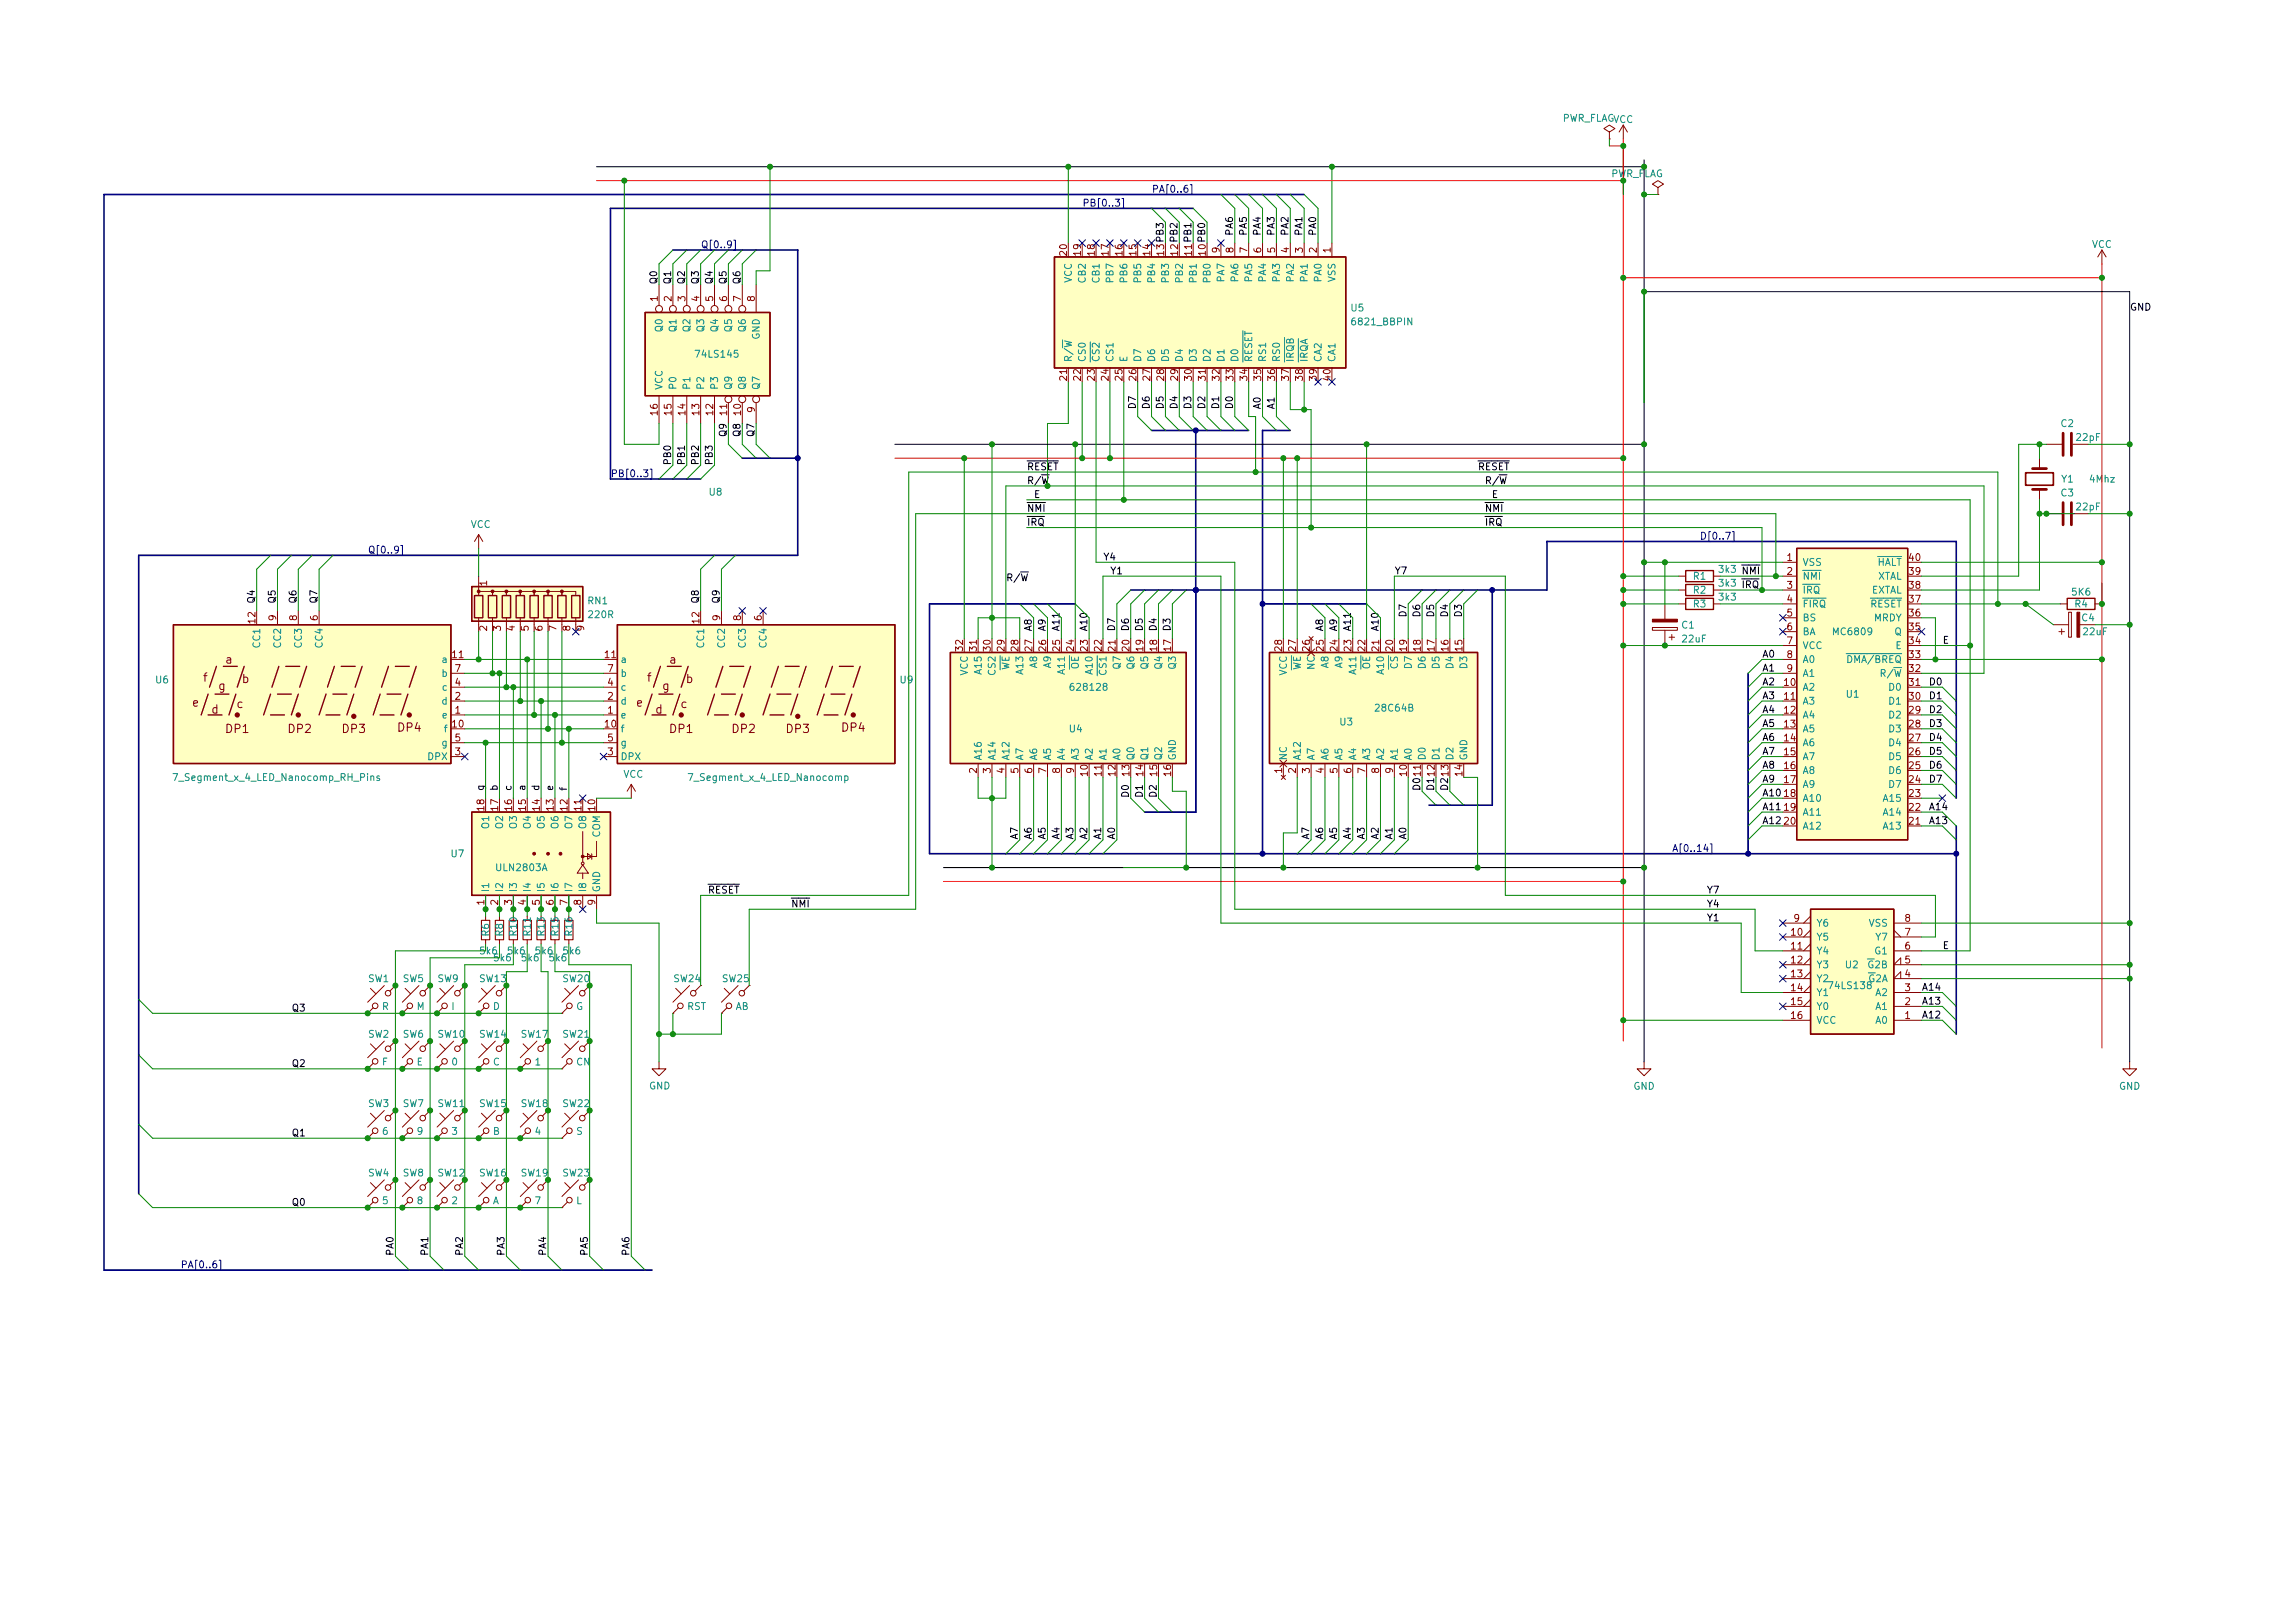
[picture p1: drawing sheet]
<svg xmlns="http://www.w3.org/2000/svg" width="420mm" height="297mm" viewBox="0 0 420 297" stroke-linecap="round" stroke-linejoin="round" font-family="sans-serif">
<defs><g id="words">
<g font-size="2.1" fill="#840000">
<text x="37.2" y="124.8">f</text>
<text x="41.3" y="121.4">a</text>
<text x="44.3" y="125">b</text>
<text x="118.5" y="124.8">f</text>
<text x="122.6" y="121.4">a</text>
<text x="125.6" y="125">b</text>
<text x="35.2" y="129.3">e</text>
<text x="38.7" y="130.6">d</text>
<text x="40" y="126.3">g</text>
<text x="43.4" y="129.6">c</text>
<text x="116.5" y="129.3">e</text>
<text x="120" y="130.6">d</text>
<text x="121.3" y="126.3">g</text>
<text x="124.6" y="129.6">c</text>
<text x="41.4" y="134.1">DP1</text>
<text x="52.8" y="134.1">DP2</text>
<text x="62.7" y="134.1">DP3</text>
<text x="72.9" y="133.9">DP4</text>
<text x="122.6" y="134.1">DP1</text>
<text x="134.1" y="134.1">DP2</text>
<text x="144" y="134.1">DP3</text>
<text x="154.1" y="133.9">DP4</text>
</g>
<g font-size="1.8" fill="#008484">
<text x="285.9" y="22.3">PWR_FLAGVCC</text>
<text x="294.8" y="32.4">PWR_FLAG</text>
<text x="382.9" y="45.4">VCC</text>
<text x="196.2" y="51.8" transform="rotate(-90 196.2 51.8)">VCC</text>
<text x="198.8" y="51.6" transform="rotate(-90 198.8 51.6)">CB2</text>
<text x="201.3" y="51.6" transform="rotate(-90 201.3 51.6)">CB1</text>
<text x="203.8" y="51.5" transform="rotate(-90 203.8 51.5)">PB7</text>
<text x="206.4" y="51.5" transform="rotate(-90 206.4 51.5)">PB6</text>
<text x="208.9" y="51.5" transform="rotate(-90 208.9 51.5)">PB5</text>
<text x="211.5" y="51.5" transform="rotate(-90 211.5 51.5)">PB4</text>
<text x="214" y="51.5" transform="rotate(-90 214 51.5)">PB3</text>
<text x="216.5" y="51.5" transform="rotate(-90 216.5 51.5)">PB2</text>
<text x="219.1" y="51.5" transform="rotate(-90 219.1 51.5)">PB1</text>
<text x="221.6" y="51.5" transform="rotate(-90 221.6 51.5)">PB0</text>
<text x="224.2" y="51.5" transform="rotate(-90 224.2 51.5)">PA7</text>
<text x="226.7" y="51.5" transform="rotate(-90 226.7 51.5)">PA6</text>
<text x="229.2" y="51.5" transform="rotate(-90 229.2 51.5)">PA5</text>
<text x="231.8" y="51.5" transform="rotate(-90 231.8 51.5)">PA4</text>
<text x="234.3" y="51.5" transform="rotate(-90 234.3 51.5)">PA3</text>
<text x="236.9" y="51.5" transform="rotate(-90 236.9 51.5)">PA2</text>
<text x="239.4" y="51.5" transform="rotate(-90 239.4 51.5)">PA1</text>
<text x="241.9" y="51.5" transform="rotate(-90 241.9 51.5)">PA0</text>
<text x="244.5" y="51.6" transform="rotate(-90 244.5 51.6)">VSS</text>
<text x="247.4" y="57">U5</text>
<text x="247.8" y="59.5">6821_BBPIN</text>
<text x="121.3" y="60.6" transform="rotate(-90 121.3 60.6)">Q0</text>
<text x="123.8" y="60.6" transform="rotate(-90 123.8 60.6)">Q1</text>
<text x="126.4" y="60.6" transform="rotate(-90 126.4 60.6)">Q2</text>
<text x="127.6" y="65.4">74LS145</text>
<text x="128.9" y="60.6" transform="rotate(-90 128.9 60.6)">Q3</text>
<text x="131.4" y="60.6" transform="rotate(-90 131.4 60.6)">Q4</text>
<text x="134" y="60.6" transform="rotate(-90 134 60.6)">Q5</text>
<text x="136.5" y="60.6" transform="rotate(-90 136.5 60.6)">Q6</text>
<text x="139.1" y="62.1" transform="rotate(-90 139.1 62.1)">GND</text>
<text x="121.3" y="71.4" transform="rotate(-90 121.3 71.4)">VCC</text>
<text x="123.8" y="71.4" transform="rotate(-90 123.8 71.4)">P0</text>
<text x="126.4" y="71.4" transform="rotate(-90 126.4 71.4)">P1</text>
<text x="128.9" y="71.4" transform="rotate(-90 128.9 71.4)">P2</text>
<text x="131.4" y="71.4" transform="rotate(-90 131.4 71.4)">P3</text>
<text x="134" y="71.4" transform="rotate(-90 134 71.4)">Q9</text>
<text x="136.5" y="71.4" transform="rotate(-90 136.5 71.4)">Q8</text>
<text x="139.1" y="71.4" transform="rotate(-90 139.1 71.4)">Q7</text>
<text x="196.2" y="66.3" transform="rotate(-90 196.2 66.3)">R/~{W}</text>
<text x="198.8" y="66.3" transform="rotate(-90 198.8 66.3)">CS0</text>
<text x="201.3" y="66.3" transform="rotate(-90 201.3 66.3)">~{CS2}</text>
<text x="203.8" y="66.3" transform="rotate(-90 203.8 66.3)">CS1</text>
<text x="206.4" y="66.3" transform="rotate(-90 206.4 66.3)">E</text>
<text x="208.9" y="66.3" transform="rotate(-90 208.9 66.3)">D7</text>
<text x="211.5" y="66.3" transform="rotate(-90 211.5 66.3)">D6</text>
<text x="214" y="66.3" transform="rotate(-90 214 66.3)">D5</text>
<text x="216.5" y="66.3" transform="rotate(-90 216.5 66.3)">D4</text>
<text x="219.1" y="66.3" transform="rotate(-90 219.1 66.3)">D3</text>
<text x="221.6" y="66.3" transform="rotate(-90 221.6 66.3)">D2</text>
<text x="224.2" y="66.3" transform="rotate(-90 224.2 66.3)">D1</text>
<text x="226.7" y="66.3" transform="rotate(-90 226.7 66.3)">D0</text>
<text x="229.2" y="66.3" transform="rotate(-90 229.2 66.3)">~{RESET}</text>
<text x="231.8" y="66.3" transform="rotate(-90 231.8 66.3)">RS1</text>
<text x="234.3" y="66.3" transform="rotate(-90 234.3 66.3)">RS0</text>
<text x="236.9" y="66.3" transform="rotate(-90 236.9 66.3)">~{IRQB}</text>
<text x="239.4" y="66.3" transform="rotate(-90 239.4 66.3)">~{IRQA}</text>
<text x="241.9" y="66.3" transform="rotate(-90 241.9 66.3)">CA2</text>
<text x="244.5" y="66.3" transform="rotate(-90 244.5 66.3)">CA1</text>
<text x="377.3" y="78.1">C2</text>
<text x="380.2" y="80.7">22pF</text>
<text x="377.4" y="88.3">Y1</text>
<text x="382.6" y="88.3">4Mhz</text>
<text x="129.9" y="90.7">U8</text>
<text x="377.3" y="90.8">C3</text>
<text x="380.2" y="93.4">22pF</text>
<text x="86.1" y="96.6">VCC</text>
<text x="310" y="106.1">R1</text>
<text x="329.9" y="103.5">VSS</text>
<text x="329.9" y="106.1">~{NMI}</text>
<text x="342.1" y="103.5">~{HALT}</text>
<text x="343.6" y="106.1">XTAL</text>
<text x="107.7" y="110.6">RN1</text>
<text x="107.9" y="113.1">220R</text>
<text x="310" y="108.6">R2</text>
<text x="310" y="111.2">R3</text>
<text x="314.8" y="109.9">3k3</text>
<text x="329.9" y="108.6">~{IRQ}</text>
<text x="329.9" y="111.2">~{FIRQ}</text>
<text x="329.9" y="113.7">BS</text>
<text x="341" y="111.2">~{RESET}</text>
<text x="342.4" y="108.6">EXTAL</text>
<text x="343" y="113.7">MRDY</text>
<text x="379.4" y="109">5K6</text>
<text x="379.9" y="111.2">R4</text>
<text x="381.1" y="113.7">C4</text>
<text x="47.6" y="118.4" transform="rotate(-90 47.6 118.4)">CC1</text>
<text x="51.4" y="118.4" transform="rotate(-90 51.4 118.4)">CC2</text>
<text x="55.2" y="118.4" transform="rotate(-90 55.2 118.4)">CC3</text>
<text x="59.1" y="118.4" transform="rotate(-90 59.1 118.4)">CC4</text>
<text x="128.9" y="118.4" transform="rotate(-90 128.9 118.4)">CC1</text>
<text x="132.7" y="118.4" transform="rotate(-90 132.7 118.4)">CC2</text>
<text x="136.5" y="118.4" transform="rotate(-90 136.5 118.4)">CC3</text>
<text x="140.3" y="118.4" transform="rotate(-90 140.3 118.4)">CC4</text>
<text x="307.9" y="115">C1</text>
<text x="308.1" y="117.6">22uF</text>
<text x="329.9" y="116.2">BA</text>
<text x="329.9" y="118.8">VCC</text>
<text x="335.8" y="116.2">MC6809</text>
<text x="346.9" y="116.2">Q</text>
<text x="347.1" y="118.8">E</text>
<text x="381.5" y="116.2">22uF</text>
<text x="28.5" y="125.1">U6</text>
<text x="81" y="123.9">b</text>
<text x="81.1" y="121.3">a</text>
<text x="113.5" y="121.3">a</text>
<text x="113.5" y="123.9">b</text>
<text x="164.8" y="125.1">U9</text>
<text x="177.2" y="123.7" transform="rotate(-90 177.2 123.7)">VCC</text>
<text x="179.7" y="123.2" transform="rotate(-90 179.7 123.2)">A15</text>
<text x="182.2" y="123.4" transform="rotate(-90 182.2 123.4)">CS2</text>
<text x="184.8" y="124.2" transform="rotate(-90 184.8 124.2)">~{WE}</text>
<text x="187.3" y="123.2" transform="rotate(-90 187.3 123.2)">A13</text>
<text x="189.9" y="122.2" transform="rotate(-90 189.9 122.2)">A8</text>
<text x="192.4" y="122.2" transform="rotate(-90 192.4 122.2)">A9</text>
<text x="194.9" y="123.2" transform="rotate(-90 194.9 123.2)">A11</text>
<text x="197.5" y="123.9" transform="rotate(-90 197.5 123.9)">~{OE}</text>
<text x="200" y="123.2" transform="rotate(-90 200 123.2)">A10</text>
<text x="202.6" y="124.7" transform="rotate(-90 202.6 124.7)">~{CS1}</text>
<text x="205.1" y="122.3" transform="rotate(-90 205.1 122.3)">Q7</text>
<text x="207.6" y="122.3" transform="rotate(-90 207.6 122.3)">Q6</text>
<text x="210.2" y="122.3" transform="rotate(-90 210.2 122.3)">Q5</text>
<text x="212.7" y="122.3" transform="rotate(-90 212.7 122.3)">Q4</text>
<text x="215.3" y="122.3" transform="rotate(-90 215.3 122.3)">Q3</text>
<text x="235.6" y="123.7" transform="rotate(-90 235.6 123.7)">VCC</text>
<text x="238.1" y="124.2" transform="rotate(-90 238.1 124.2)">~{WE}</text>
<text x="240.7" y="122.5" transform="rotate(-90 240.7 122.5)">NC</text>
<text x="243.2" y="122.2" transform="rotate(-90 243.2 122.2)">A8</text>
<text x="245.7" y="122.2" transform="rotate(-90 245.7 122.2)">A9</text>
<text x="248.3" y="123.2" transform="rotate(-90 248.3 123.2)">A11</text>
<text x="250.8" y="123.9" transform="rotate(-90 250.8 123.9)">~{OE}</text>
<text x="253.4" y="123.2" transform="rotate(-90 253.4 123.2)">A10</text>
<text x="255.9" y="123.8" transform="rotate(-90 255.9 123.8)">~{CS}</text>
<text x="258.4" y="122.2" transform="rotate(-90 258.4 122.2)">D7</text>
<text x="261" y="122.2" transform="rotate(-90 261 122.2)">D6</text>
<text x="263.5" y="122.2" transform="rotate(-90 263.5 122.2)">D5</text>
<text x="266.1" y="122.2" transform="rotate(-90 266.1 122.2)">D4</text>
<text x="268.6" y="122.2" transform="rotate(-90 268.6 122.2)">D3</text>
<text x="329.9" y="121.3">A0</text>
<text x="329.9" y="123.9">A1</text>
<text x="337.2" y="121.3">~{DMA/BREQ}</text>
<text x="343.4" y="123.9">R/~{W}</text>
<text x="81" y="128.9">d</text>
<text x="81.1" y="131.5">e</text>
<text x="81.1" y="126.4">c</text>
<text x="113.5" y="131.5">e</text>
<text x="113.5" y="128.9">d</text>
<text x="113.5" y="126.4">c</text>
<text x="196.3" y="126.4">628128</text>
<text x="252" y="130.2">28C64B</text>
<text x="329.9" y="126.4">A2</text>
<text x="329.9" y="128.9">A3</text>
<text x="329.9" y="131.5">A4</text>
<text x="338" y="127.7">U1</text>
<text x="346" y="131.5">D2</text>
<text x="346" y="128.9">D1</text>
<text x="346" y="126.4">D0</text>
<text x="81" y="136.6">g</text>
<text x="81.5" y="134">f</text>
<text x="113.5" y="134">f</text>
<text x="113.5" y="136.6">g</text>
<text x="195.8" y="134">U4</text>
<text x="245.3" y="132.8">U3</text>
<text x="329.9" y="134">A5</text>
<text x="329.9" y="136.6">A6</text>
<text x="346" y="136.6">D4</text>
<text x="346" y="134">D3</text>
<text x="32.5" y="142.9">7_Segment_x_4_LED_Nanocomp_RH_Pins</text>
<text x="78.4" y="139.1">DPX</text>
<text x="113.5" y="139.1">DPX</text>
<text x="114.1" y="142.3">VCC</text>
<text x="126.6" y="142.9">7_Segment_x_4_LED_Nanocomp</text>
<text x="179.7" y="139.2" transform="rotate(-90 179.7 139.2)">A16</text>
<text x="182.2" y="139.2" transform="rotate(-90 182.2 139.2)">A14</text>
<text x="184.8" y="139.2" transform="rotate(-90 184.8 139.2)">A12</text>
<text x="187.3" y="139.2" transform="rotate(-90 187.3 139.2)">A7</text>
<text x="189.9" y="139.2" transform="rotate(-90 189.9 139.2)">A6</text>
<text x="192.4" y="139.2" transform="rotate(-90 192.4 139.2)">A5</text>
<text x="194.9" y="139.2" transform="rotate(-90 194.9 139.2)">A4</text>
<text x="197.5" y="139.2" transform="rotate(-90 197.5 139.2)">A3</text>
<text x="200" y="139.2" transform="rotate(-90 200 139.2)">A2</text>
<text x="202.6" y="139.2" transform="rotate(-90 202.6 139.2)">A1</text>
<text x="205.1" y="139.2" transform="rotate(-90 205.1 139.2)">A0</text>
<text x="207.6" y="139.2" transform="rotate(-90 207.6 139.2)">Q0</text>
<text x="210.2" y="139.2" transform="rotate(-90 210.2 139.2)">Q1</text>
<text x="212.7" y="139.2" transform="rotate(-90 212.7 139.2)">Q2</text>
<text x="215.3" y="139.2" transform="rotate(-90 215.3 139.2)">GND</text>
<text x="235.6" y="139.2" transform="rotate(-90 235.6 139.2)">NC</text>
<text x="238.1" y="139.2" transform="rotate(-90 238.1 139.2)">A12</text>
<text x="240.7" y="139.2" transform="rotate(-90 240.7 139.2)">A7</text>
<text x="243.2" y="139.2" transform="rotate(-90 243.2 139.2)">A6</text>
<text x="245.7" y="139.2" transform="rotate(-90 245.7 139.2)">A5</text>
<text x="248.3" y="139.2" transform="rotate(-90 248.3 139.2)">A4</text>
<text x="250.8" y="139.2" transform="rotate(-90 250.8 139.2)">A3</text>
<text x="253.4" y="139.2" transform="rotate(-90 253.4 139.2)">A2</text>
<text x="255.9" y="139.2" transform="rotate(-90 255.9 139.2)">A1</text>
<text x="258.4" y="139.2" transform="rotate(-90 258.4 139.2)">A0</text>
<text x="261" y="139.2" transform="rotate(-90 261 139.2)">D0</text>
<text x="263.5" y="139.2" transform="rotate(-90 263.5 139.2)">D1</text>
<text x="266.1" y="139.2" transform="rotate(-90 266.1 139.2)">D2</text>
<text x="268.6" y="139.2" transform="rotate(-90 268.6 139.2)">GND</text>
<text x="329.9" y="139.1">A7</text>
<text x="329.9" y="141.6">A8</text>
<text x="346" y="141.6">D6</text>
<text x="346" y="139.1">D5</text>
<text x="329.9" y="144.2">A9</text>
<text x="329.9" y="146.7">A10</text>
<text x="329.9" y="149.3">A11</text>
<text x="345" y="149.3">A14</text>
<text x="345" y="146.7">A15</text>
<text x="346" y="144.2">D7</text>
<text x="89.5" y="151.5" transform="rotate(-90 89.5 151.5)">O1</text>
<text x="92.1" y="151.5" transform="rotate(-90 92.1 151.5)">O2</text>
<text x="94.6" y="151.5" transform="rotate(-90 94.6 151.5)">O3</text>
<text x="97.2" y="151.5" transform="rotate(-90 97.2 151.5)">O4</text>
<text x="99.7" y="151.5" transform="rotate(-90 99.7 151.5)">O5</text>
<text x="102.2" y="151.5" transform="rotate(-90 102.2 151.5)">O6</text>
<text x="104.8" y="151.5" transform="rotate(-90 104.8 151.5)">O7</text>
<text x="107.3" y="151.5" transform="rotate(-90 107.3 151.5)">O8</text>
<text x="109.9" y="153.3" transform="rotate(-90 109.9 153.3)">COM</text>
<text x="329.9" y="151.8">A12</text>
<text x="345" y="151.8">A13</text>
<text x="82.6" y="156.9">U7</text>
<text x="91" y="159.4">ULN2803A</text>
<text x="89.5" y="163.4" transform="rotate(-90 89.5 163.4)">I1</text>
<text x="92.1" y="163.4" transform="rotate(-90 92.1 163.4)">I2</text>
<text x="94.6" y="163.4" transform="rotate(-90 94.6 163.4)">I3</text>
<text x="97.2" y="163.4" transform="rotate(-90 97.2 163.4)">I4</text>
<text x="99.7" y="163.4" transform="rotate(-90 99.7 163.4)">I5</text>
<text x="102.2" y="163.4" transform="rotate(-90 102.2 163.4)">I6</text>
<text x="104.8" y="163.4" transform="rotate(-90 104.8 163.4)">I7</text>
<text x="107.3" y="163.4" transform="rotate(-90 107.3 163.4)">I8</text>
<text x="109.9" y="163.4" transform="rotate(-90 109.9 163.4)">GND</text>
<text x="89.5" y="171.3" transform="rotate(-90 89.5 171.3)">R6</text>
<text x="92.1" y="171.3" transform="rotate(-90 92.1 171.3)">R8</text>
<text x="94.6" y="171.2" transform="rotate(-90 94.6 171.2)">R10</text>
<text x="97.2" y="171.2" transform="rotate(-90 97.2 171.2)">R11</text>
<text x="99.7" y="171.2" transform="rotate(-90 99.7 171.2)">R13</text>
<text x="102.2" y="171.2" transform="rotate(-90 102.2 171.2)">R15</text>
<text x="104.8" y="171.2" transform="rotate(-90 104.8 171.2)">R16</text>
<text x="332.5" y="172.1">Y5</text>
<text x="332.5" y="169.6">Y6</text>
<text x="342.2" y="169.6">VSS</text>
<text x="343.5" y="172.1">Y7</text>
<text x="67.4" y="179.7">SW1</text>
<text x="73.8" y="179.7">SW5</text>
<text x="80.1" y="179.7">SW9</text>
<text x="88" y="174.7">5k6</text>
<text x="90.5" y="175.9">5k6</text>
<text x="93" y="174.7">5k6</text>
<text x="95.6" y="175.9">5k6</text>
<text x="98.1" y="174.7">5k6</text>
<text x="100.7" y="175.9">5k6</text>
<text x="103.2" y="174.7">5k6</text>
<text x="123.4" y="179.7">SW24</text>
<text x="132.3" y="179.7">SW25</text>
<text x="332.5" y="174.7">Y4</text>
<text x="332.5" y="177.2">Y3</text>
<text x="332.5" y="179.7">Y2</text>
<text x="337.9" y="177.2">U2 ~{G}2B</text>
<text x="340.7" y="179.7">~{G}2A</text>
<text x="343.3" y="174.7">G1</text>
<text x="69.9" y="184.8">R</text>
<text x="76.3" y="184.8">M</text>
<text x="82.7" y="184.8">I</text>
<text x="90.2" y="184.8">D</text>
<text x="105.4" y="184.8">G</text>
<text x="125.8" y="184.8">RST</text>
<text x="134.6" y="184.8">AB</text>
<text x="332.5" y="182.3">Y1</text>
<text x="332.5" y="184.8">Y0</text>
<text x="335.1" y="181">74LS138</text>
<text x="343.4" y="184.8">A1</text>
<text x="343.4" y="182.3">A2</text>
<text x="67.4" y="189.9">SW2</text>
<text x="73.8" y="189.9">SW6</text>
<text x="80.2" y="189.9">SW10</text>
<text x="87.8" y="189.9">SW14</text>
<text x="95.5" y="189.9">SW17</text>
<text x="103.1" y="189.9">SW21</text>
<text x="332.5" y="187.4">VCC</text>
<text x="343.4" y="187.4">A0</text>
<text x="69.9" y="195">F</text>
<text x="76.3" y="195">E</text>
<text x="82.7" y="195">0</text>
<text x="90.2" y="195">C</text>
<text x="98" y="195">1</text>
<text x="105.5" y="195">CN</text>
<text x="67.4" y="202.6">SW3</text>
<text x="73.8" y="202.6">SW7</text>
<text x="80.2" y="202.6">SW11</text>
<text x="87.8" y="202.6">SW15</text>
<text x="95.5" y="202.6">SW18</text>
<text x="103.1" y="202.6">SW22</text>
<text x="118.8" y="199.4">GND</text>
<text x="299" y="199.4">GND</text>
<text x="387.9" y="199.4">GND</text>
<text x="70" y="207.7">6</text>
<text x="76.4" y="207.7">9</text>
<text x="82.7" y="207.7">3</text>
<text x="90.2" y="207.7">B</text>
<text x="98" y="207.7">4</text>
<text x="105.5" y="207.7">S</text>
<text x="67.4" y="215.3">SW4</text>
<text x="73.8" y="215.3">SW8</text>
<text x="80.2" y="215.3">SW12</text>
<text x="87.8" y="215.3">SW16</text>
<text x="95.5" y="215.3">SW19</text>
<text x="103.1" y="215.3">SW23</text>
<text x="70" y="220.4">5</text>
<text x="76.4" y="220.4">8</text>
<text x="82.7" y="220.4">2</text>
<text x="90.2" y="220.4">A</text>
<text x="98" y="220.4">7</text>
<text x="105.5" y="220.4">L</text>
</g>
<g font-size="1.8" fill="#000084">
<text x="210.8" y="35.2">PA[0..6]</text>
<text x="198.1" y="37.8">PB[0..3]</text>
<text x="128.3" y="45.4">Q[0..9]</text>
<text x="111.8" y="87.3">PB[0..3]</text>
<text x="67.3" y="101.3">Q[0..9]</text>
<text x="311.1" y="98.7">D[0..7]</text>
<text x="306.1" y="155.9">A[0..14]</text>
<text x="33" y="232.1">PA[0..6]</text>
</g>
<g font-size="1.8" fill="#840000">
<text x="195.3" y="46.7" transform="rotate(-90 195.3 46.7)">20</text>
<text x="197.9" y="46.7" transform="rotate(-90 197.9 46.7)">19</text>
<text x="200.4" y="46.7" transform="rotate(-90 200.4 46.7)">18</text>
<text x="202.9" y="46.7" transform="rotate(-90 202.9 46.7)">17</text>
<text x="205.5" y="46.7" transform="rotate(-90 205.5 46.7)">16</text>
<text x="208" y="46.7" transform="rotate(-90 208 46.7)">15</text>
<text x="210.6" y="46.7" transform="rotate(-90 210.6 46.7)">14</text>
<text x="223.3" y="46.2" transform="rotate(-90 223.3 46.2)">9</text>
<text x="225.8" y="46.2" transform="rotate(-90 225.8 46.2)">8</text>
<text x="228.3" y="46.2" transform="rotate(-90 228.3 46.2)">7</text>
<text x="230.9" y="46.2" transform="rotate(-90 230.9 46.2)">6</text>
<text x="233.4" y="46.2" transform="rotate(-90 233.4 46.2)">5</text>
<text x="236" y="46.2" transform="rotate(-90 236 46.2)">4</text>
<text x="238.5" y="46.2" transform="rotate(-90 238.5 46.2)">3</text>
<text x="241" y="46.2" transform="rotate(-90 241 46.2)">2</text>
<text x="243.6" y="46.2" transform="rotate(-90 243.6 46.2)">1</text>
<text x="120.4" y="55.1" transform="rotate(-90 120.4 55.1)">1</text>
<text x="122.9" y="55.1" transform="rotate(-90 122.9 55.1)">2</text>
<text x="125.5" y="55.1" transform="rotate(-90 125.5 55.1)">3</text>
<text x="128" y="55.1" transform="rotate(-90 128 55.1)">4</text>
<text x="130.6" y="55.1" transform="rotate(-90 130.6 55.1)">5</text>
<text x="133.1" y="55.1" transform="rotate(-90 133.1 55.1)">6</text>
<text x="135.6" y="55.1" transform="rotate(-90 135.6 55.1)">7</text>
<text x="138.2" y="55.1" transform="rotate(-90 138.2 55.1)">8</text>
<text x="195.3" y="69.6" transform="rotate(-90 195.3 69.6)">21</text>
<text x="197.9" y="69.6" transform="rotate(-90 197.9 69.6)">22</text>
<text x="200.4" y="69.6" transform="rotate(-90 200.4 69.6)">23</text>
<text x="202.9" y="69.6" transform="rotate(-90 202.9 69.6)">24</text>
<text x="205.5" y="69.6" transform="rotate(-90 205.5 69.6)">25</text>
<text x="208" y="69.6" transform="rotate(-90 208 69.6)">26</text>
<text x="210.6" y="69.6" transform="rotate(-90 210.6 69.6)">27</text>
<text x="213.1" y="69.6" transform="rotate(-90 213.1 69.6)">28</text>
<text x="215.6" y="69.6" transform="rotate(-90 215.6 69.6)">29</text>
<text x="218.2" y="69.6" transform="rotate(-90 218.2 69.6)">30</text>
<text x="220.7" y="69.6" transform="rotate(-90 220.7 69.6)">31</text>
<text x="223.3" y="69.6" transform="rotate(-90 223.3 69.6)">32</text>
<text x="225.8" y="69.6" transform="rotate(-90 225.8 69.6)">33</text>
<text x="228.3" y="69.6" transform="rotate(-90 228.3 69.6)">34</text>
<text x="230.9" y="69.6" transform="rotate(-90 230.9 69.6)">35</text>
<text x="233.4" y="69.6" transform="rotate(-90 233.4 69.6)">36</text>
<text x="236" y="69.6" transform="rotate(-90 236 69.6)">37</text>
<text x="238.5" y="69.6" transform="rotate(-90 238.5 69.6)">38</text>
<text x="241" y="69.6" transform="rotate(-90 241 69.6)">39</text>
<text x="243.6" y="69.6" transform="rotate(-90 243.6 69.6)">40</text>
<text x="120.4" y="76" transform="rotate(-90 120.4 76)">16</text>
<text x="122.9" y="76" transform="rotate(-90 122.9 76)">15</text>
<text x="125.5" y="76" transform="rotate(-90 125.5 76)">14</text>
<text x="128" y="76" transform="rotate(-90 128 76)">13</text>
<text x="130.6" y="76" transform="rotate(-90 130.6 76)">12</text>
<text x="133.1" y="76" transform="rotate(-90 133.1 76)">11</text>
<text x="135.6" y="76" transform="rotate(-90 135.6 76)">10</text>
<text x="138.2" y="75.5" transform="rotate(-90 138.2 75.5)">9</text>
<text x="89.2" y="107.2" transform="rotate(-90 89.2 107.2)">1</text>
<text x="327.2" y="102.7">1</text>
<text x="327.2" y="105.2">2</text>
<text x="327.2" y="107.7">3</text>
<text x="349.5" y="107.7">38</text>
<text x="349.5" y="105.2">39</text>
<text x="349.5" y="102.7">40</text>
<text x="50.5" y="113.6" transform="rotate(-90 50.5 113.6)">9</text>
<text x="54.4" y="113.6" transform="rotate(-90 54.4 113.6)">8</text>
<text x="58.2" y="113.6" transform="rotate(-90 58.2 113.6)">6</text>
<text x="131.8" y="113.6" transform="rotate(-90 131.8 113.6)">9</text>
<text x="135.6" y="113.6" transform="rotate(-90 135.6 113.6)">8</text>
<text x="139.4" y="113.6" transform="rotate(-90 139.4 113.6)">6</text>
<text x="327.2" y="110.3">4</text>
<text x="327.2" y="112.8">5</text>
<text x="349.5" y="112.8">36</text>
<text x="349.5" y="110.3">37</text>
<text x="46.7" y="114.1" transform="rotate(-90 46.7 114.1)">12</text>
<text x="89.2" y="115.5" transform="rotate(-90 89.2 115.5)">2</text>
<text x="91.7" y="115.5" transform="rotate(-90 91.7 115.5)">3</text>
<text x="94.2" y="115.5" transform="rotate(-90 94.2 115.5)">4</text>
<text x="96.8" y="115.5" transform="rotate(-90 96.8 115.5)">5</text>
<text x="99.3" y="115.5" transform="rotate(-90 99.3 115.5)">6</text>
<text x="101.9" y="115.5" transform="rotate(-90 101.9 115.5)">7</text>
<text x="104.4" y="115.5" transform="rotate(-90 104.4 115.5)">8</text>
<text x="106.9" y="115.5" transform="rotate(-90 106.9 115.5)">9</text>
<text x="128" y="114.1" transform="rotate(-90 128 114.1)">12</text>
<text x="176.3" y="119.1" transform="rotate(-90 176.3 119.1)">32</text>
<text x="178.8" y="119.1" transform="rotate(-90 178.8 119.1)">31</text>
<text x="181.4" y="119.1" transform="rotate(-90 181.4 119.1)">30</text>
<text x="183.9" y="119.1" transform="rotate(-90 183.9 119.1)">29</text>
<text x="186.4" y="119.1" transform="rotate(-90 186.4 119.1)">28</text>
<text x="189" y="119.1" transform="rotate(-90 189 119.1)">27</text>
<text x="191.5" y="119.1" transform="rotate(-90 191.5 119.1)">26</text>
<text x="194.1" y="119.1" transform="rotate(-90 194.1 119.1)">25</text>
<text x="196.6" y="119.1" transform="rotate(-90 196.6 119.1)">24</text>
<text x="199.1" y="119.1" transform="rotate(-90 199.1 119.1)">23</text>
<text x="201.7" y="119.1" transform="rotate(-90 201.7 119.1)">22</text>
<text x="204.2" y="119.1" transform="rotate(-90 204.2 119.1)">21</text>
<text x="206.8" y="119.1" transform="rotate(-90 206.8 119.1)">20</text>
<text x="209.3" y="119.1" transform="rotate(-90 209.3 119.1)">19</text>
<text x="211.8" y="119.1" transform="rotate(-90 211.8 119.1)">18</text>
<text x="214.4" y="119.1" transform="rotate(-90 214.4 119.1)">17</text>
<text x="234.7" y="119.1" transform="rotate(-90 234.7 119.1)">28</text>
<text x="237.2" y="119.1" transform="rotate(-90 237.2 119.1)">27</text>
<text x="239.8" y="119.1" transform="rotate(-90 239.8 119.1)">26</text>
<text x="242.3" y="119.1" transform="rotate(-90 242.3 119.1)">25</text>
<text x="244.9" y="119.1" transform="rotate(-90 244.9 119.1)">24</text>
<text x="247.4" y="119.1" transform="rotate(-90 247.4 119.1)">23</text>
<text x="249.9" y="119.1" transform="rotate(-90 249.9 119.1)">22</text>
<text x="252.5" y="119.1" transform="rotate(-90 252.5 119.1)">21</text>
<text x="255" y="119.1" transform="rotate(-90 255 119.1)">20</text>
<text x="257.6" y="119.1" transform="rotate(-90 257.6 119.1)">19</text>
<text x="260.1" y="119.1" transform="rotate(-90 260.1 119.1)">18</text>
<text x="262.6" y="119.1" transform="rotate(-90 262.6 119.1)">17</text>
<text x="265.2" y="119.1" transform="rotate(-90 265.2 119.1)">16</text>
<text x="267.7" y="119.1" transform="rotate(-90 267.7 119.1)">15</text>
<text x="327.2" y="115.4">6</text>
<text x="327.2" y="117.9">7</text>
<text x="349.5" y="117.9">34</text>
<text x="349.5" y="115.4">35</text>
<text x="82.8" y="120.4">11</text>
<text x="83.3" y="125.5">4</text>
<text x="83.3" y="123">7</text>
<text x="110.8" y="120.4">11</text>
<text x="111.3" y="125.5">4</text>
<text x="111.3" y="123">7</text>
<text x="326.7" y="125.5">10</text>
<text x="327.2" y="120.4">8</text>
<text x="327.2" y="123">9</text>
<text x="349.5" y="125.5">31</text>
<text x="349.5" y="123">32</text>
<text x="349.5" y="120.4">33</text>
<text x="83.3" y="130.6">1</text>
<text x="83.3" y="128.1">2</text>
<text x="111.3" y="130.6">1</text>
<text x="111.3" y="128.1">2</text>
<text x="326.7" y="128.1">11</text>
<text x="326.7" y="130.6">12</text>
<text x="349.5" y="130.6">29</text>
<text x="349.5" y="128.1">30</text>
<text x="82.8" y="133.1">10</text>
<text x="83.3" y="135.7">5</text>
<text x="110.8" y="133.1">10</text>
<text x="111.3" y="135.7">5</text>
<text x="326.7" y="133.1">13</text>
<text x="326.7" y="135.7">14</text>
<text x="349.5" y="135.7">27</text>
<text x="349.5" y="133.1">28</text>
<text x="83.3" y="138.2">3</text>
<text x="111.3" y="138.2">3</text>
<text x="178.8" y="141.5" transform="rotate(-90 178.8 141.5)">2</text>
<text x="181.4" y="141.5" transform="rotate(-90 181.4 141.5)">3</text>
<text x="183.9" y="141.5" transform="rotate(-90 183.9 141.5)">4</text>
<text x="186.4" y="141.5" transform="rotate(-90 186.4 141.5)">5</text>
<text x="189" y="141.5" transform="rotate(-90 189 141.5)">6</text>
<text x="191.5" y="141.5" transform="rotate(-90 191.5 141.5)">7</text>
<text x="194.1" y="141.5" transform="rotate(-90 194.1 141.5)">8</text>
<text x="196.6" y="141.5" transform="rotate(-90 196.6 141.5)">9</text>
<text x="199.1" y="142" transform="rotate(-90 199.1 142)">10</text>
<text x="201.7" y="142" transform="rotate(-90 201.7 142)">11</text>
<text x="204.2" y="142" transform="rotate(-90 204.2 142)">12</text>
<text x="206.8" y="142" transform="rotate(-90 206.8 142)">13</text>
<text x="209.3" y="142" transform="rotate(-90 209.3 142)">14</text>
<text x="211.8" y="142" transform="rotate(-90 211.8 142)">15</text>
<text x="214.4" y="142" transform="rotate(-90 214.4 142)">16</text>
<text x="234.7" y="141.5" transform="rotate(-90 234.7 141.5)">1</text>
<text x="237.2" y="141.5" transform="rotate(-90 237.2 141.5)">2</text>
<text x="239.8" y="141.5" transform="rotate(-90 239.8 141.5)">3</text>
<text x="242.3" y="141.5" transform="rotate(-90 242.3 141.5)">4</text>
<text x="244.9" y="141.5" transform="rotate(-90 244.9 141.5)">5</text>
<text x="247.4" y="141.5" transform="rotate(-90 247.4 141.5)">6</text>
<text x="249.9" y="141.5" transform="rotate(-90 249.9 141.5)">7</text>
<text x="252.5" y="141.5" transform="rotate(-90 252.5 141.5)">8</text>
<text x="255" y="141.5" transform="rotate(-90 255 141.5)">9</text>
<text x="257.6" y="142" transform="rotate(-90 257.6 142)">10</text>
<text x="260.1" y="142" transform="rotate(-90 260.1 142)">11</text>
<text x="262.6" y="142" transform="rotate(-90 262.6 142)">12</text>
<text x="265.2" y="142" transform="rotate(-90 265.2 142)">13</text>
<text x="267.7" y="142" transform="rotate(-90 267.7 142)">14</text>
<text x="326.7" y="138.2">15</text>
<text x="326.7" y="140.8">16</text>
<text x="326.7" y="143.3">17</text>
<text x="349.5" y="143.3">24</text>
<text x="349.5" y="140.8">25</text>
<text x="349.5" y="138.2">26</text>
<text x="88.6" y="148.3" transform="rotate(-90 88.6 148.3)">18</text>
<text x="91.2" y="148.3" transform="rotate(-90 91.2 148.3)">17</text>
<text x="93.7" y="148.3" transform="rotate(-90 93.7 148.3)">16</text>
<text x="96.3" y="148.3" transform="rotate(-90 96.3 148.3)">15</text>
<text x="98.8" y="148.3" transform="rotate(-90 98.8 148.3)">14</text>
<text x="101.3" y="148.3" transform="rotate(-90 101.3 148.3)">13</text>
<text x="103.9" y="148.3" transform="rotate(-90 103.9 148.3)">12</text>
<text x="106.4" y="148.3" transform="rotate(-90 106.4 148.3)">11</text>
<text x="109" y="148.3" transform="rotate(-90 109 148.3)">10</text>
<text x="326.7" y="145.8">18</text>
<text x="326.7" y="148.4">19</text>
<text x="349.5" y="148.4">22</text>
<text x="349.5" y="145.8">23</text>
<text x="326.7" y="150.9">20</text>
<text x="349.5" y="150.9">21</text>
<text x="88.6" y="165.6" transform="rotate(-90 88.6 165.6)">1</text>
<text x="91.2" y="165.6" transform="rotate(-90 91.2 165.6)">2</text>
<text x="93.7" y="165.6" transform="rotate(-90 93.7 165.6)">3</text>
<text x="96.3" y="165.6" transform="rotate(-90 96.3 165.6)">4</text>
<text x="98.8" y="165.6" transform="rotate(-90 98.8 165.6)">5</text>
<text x="101.3" y="165.6" transform="rotate(-90 101.3 165.6)">6</text>
<text x="103.9" y="165.6" transform="rotate(-90 103.9 165.6)">7</text>
<text x="106.4" y="165.6" transform="rotate(-90 106.4 165.6)">8</text>
<text x="109" y="165.6" transform="rotate(-90 109 165.6)">9</text>
<text x="327.9" y="171.2">10</text>
<text x="327.9" y="173.8">11</text>
<text x="328.4" y="168.7">9</text>
<text x="348.8" y="173.8">6</text>
<text x="348.8" y="171.2">7</text>
<text x="348.8" y="168.7">8</text>
<text x="327.9" y="176.3">12</text>
<text x="327.9" y="178.9">13</text>
<text x="348.8" y="178.9">4</text>
<text x="348.8" y="176.3">5</text>
<text x="327.9" y="181.4">14</text>
<text x="327.9" y="183.9">15</text>
<text x="348.8" y="183.9">2</text>
<text x="348.8" y="181.4">3</text>
<text x="327.9" y="186.5">16</text>
<text x="348.8" y="186.5">1</text>
</g>
<g font-size="1.8">
<text x="213.1" y="46.7" transform="rotate(-90 213.1 46.7)">13PB3</text>
<text x="215.6" y="46.7" transform="rotate(-90 215.6 46.7)">12PB2</text>
<text x="218.2" y="46.7" transform="rotate(-90 218.2 46.7)">11PB1</text>
<text x="220.7" y="46.7" transform="rotate(-90 220.7 46.7)">10PB0</text>
<text x="225.7" y="43.2" transform="rotate(-90 225.7 43.2)">PA6</text>
<text x="228.3" y="43.2" transform="rotate(-90 228.3 43.2)">PA5</text>
<text x="230.8" y="43.2" transform="rotate(-90 230.8 43.2)">PA4</text>
<text x="233.3" y="43.2" transform="rotate(-90 233.3 43.2)">PA3</text>
<text x="235.9" y="43.2" transform="rotate(-90 235.9 43.2)">PA2</text>
<text x="238.4" y="43.2" transform="rotate(-90 238.4 43.2)">PA1</text>
<text x="241" y="43.2" transform="rotate(-90 241 43.2)">PA0</text>
<text x="120.3" y="52.1" transform="rotate(-90 120.3 52.1)">Q0</text>
<text x="122.8" y="52.1" transform="rotate(-90 122.8 52.1)">Q1</text>
<text x="125.4" y="52.1" transform="rotate(-90 125.4 52.1)">Q2</text>
<text x="127.9" y="52.1" transform="rotate(-90 127.9 52.1)">Q3</text>
<text x="130.5" y="52.1" transform="rotate(-90 130.5 52.1)">Q4</text>
<text x="133" y="52.1" transform="rotate(-90 133 52.1)">Q5</text>
<text x="135.5" y="52.1" transform="rotate(-90 135.5 52.1)">Q6</text>
<text x="389.9" y="56.8">GND</text>
<text x="207.9" y="75" transform="rotate(-90 207.9 75)">D7</text>
<text x="210.5" y="75" transform="rotate(-90 210.5 75)">D6</text>
<text x="213" y="75" transform="rotate(-90 213 75)">D5</text>
<text x="215.6" y="75" transform="rotate(-90 215.6 75)">D4</text>
<text x="218.1" y="75" transform="rotate(-90 218.1 75)">D3</text>
<text x="220.6" y="75" transform="rotate(-90 220.6 75)">D2</text>
<text x="223.2" y="75" transform="rotate(-90 223.2 75)">D1</text>
<text x="225.7" y="75" transform="rotate(-90 225.7 75)">D0</text>
<text x="230.8" y="75" transform="rotate(-90 230.8 75)">A0</text>
<text x="233.3" y="75" transform="rotate(-90 233.3 75)">A1</text>
<text x="133" y="80" transform="rotate(-90 133 80)">Q9</text>
<text x="135.5" y="80" transform="rotate(-90 135.5 80)">Q8</text>
<text x="138.1" y="80" transform="rotate(-90 138.1 80)">Q7</text>
<text x="122.8" y="84.8" transform="rotate(-90 122.8 84.8)">PB0</text>
<text x="125.4" y="84.8" transform="rotate(-90 125.4 84.8)">PB1</text>
<text x="127.9" y="84.8" transform="rotate(-90 127.9 84.8)">PB2</text>
<text x="130.5" y="84.8" transform="rotate(-90 130.5 84.8)">PB3</text>
<text x="188" y="86">~{RESET}</text>
<text x="270.5" y="86">~{RESET}</text>
<text x="271.8" y="88.6">R/~{W}</text>
<text x="188" y="93.7">~{NMI}</text>
<text x="189.2" y="91.1">E</text>
<text x="271.8" y="93.7">~{NMI}</text>
<text x="273" y="91.1">E</text>
<text x="188" y="96.2">~{IRQ}</text>
<text x="271.8" y="96.2">~{IRQ}</text>
<text x="184.1" y="106.4">R/~{W}</text>
<text x="201.9" y="102.6">Y4</text>
<text x="203.2" y="105.1">Y1</text>
<text x="255.3" y="105.1">Y7</text>
<text x="314.8" y="104.8">3k3 ~{NMI}</text>
<text x="46.6" y="110.5" transform="rotate(-90 46.6 110.5)">Q4</text>
<text x="50.5" y="110.5" transform="rotate(-90 50.5 110.5)">Q5</text>
<text x="54.3" y="110.5" transform="rotate(-90 54.3 110.5)">Q6</text>
<text x="58.1" y="110.5" transform="rotate(-90 58.1 110.5)">Q7</text>
<text x="127.9" y="110.5" transform="rotate(-90 127.9 110.5)">Q8</text>
<text x="131.7" y="110.5" transform="rotate(-90 131.7 110.5)">Q9</text>
<text x="257.5" y="113.1" transform="rotate(-90 257.5 113.1)">D7</text>
<text x="260" y="113.1" transform="rotate(-90 260 113.1)">D6</text>
<text x="262.5" y="113.1" transform="rotate(-90 262.5 113.1)">D5</text>
<text x="265.1" y="113.1" transform="rotate(-90 265.1 113.1)">D4</text>
<text x="267.6" y="113.1" transform="rotate(-90 267.6 113.1)">D3</text>
<text x="188.9" y="115.6" transform="rotate(-90 188.9 115.6)">A8</text>
<text x="191.4" y="115.6" transform="rotate(-90 191.4 115.6)">A9</text>
<text x="194" y="115.6" transform="rotate(-90 194 115.6)">A11</text>
<text x="199" y="115.6" transform="rotate(-90 199 115.6)">A10</text>
<text x="204.1" y="115.6" transform="rotate(-90 204.1 115.6)">D7</text>
<text x="206.7" y="115.6" transform="rotate(-90 206.7 115.6)">D6</text>
<text x="209.2" y="115.6" transform="rotate(-90 209.2 115.6)">D5</text>
<text x="211.7" y="115.6" transform="rotate(-90 211.7 115.6)">D4</text>
<text x="214.3" y="115.6" transform="rotate(-90 214.3 115.6)">D3</text>
<text x="242.2" y="115.6" transform="rotate(-90 242.2 115.6)">A8</text>
<text x="244.8" y="115.6" transform="rotate(-90 244.8 115.6)">A9</text>
<text x="247.3" y="115.6" transform="rotate(-90 247.3 115.6)">A11</text>
<text x="252.4" y="115.6" transform="rotate(-90 252.4 115.6)">A10</text>
<text x="355.6" y="117.8">E</text>
<text x="322.6" y="120.3">A0</text>
<text x="322.6" y="122.9">A1</text>
<text x="322.6" y="125.4">A2</text>
<text x="353.1" y="125.4">D0</text>
<text x="322.6" y="128">A3</text>
<text x="322.6" y="130.5">A4</text>
<text x="353.1" y="128">D1</text>
<text x="353.1" y="130.5">D2</text>
<text x="322.6" y="135.6">A6</text>
<text x="322.6" y="133">A5</text>
<text x="353.1" y="133">D3</text>
<text x="353.1" y="135.6">D4</text>
<text x="322.6" y="138.1">A7</text>
<text x="322.6" y="140.7">A8</text>
<text x="322.6" y="143.2">A9</text>
<text x="353.1" y="138.1">D5</text>
<text x="353.1" y="140.7">D6</text>
<text x="353.1" y="143.2">D7</text>
<text x="88.6" y="144.8" transform="rotate(-90 88.6 144.8)">g</text>
<text x="91.1" y="144.8" transform="rotate(-90 91.1 144.8)">b</text>
<text x="93.6" y="144.8" transform="rotate(-90 93.6 144.8)">c</text>
<text x="96.2" y="144.8" transform="rotate(-90 96.2 144.8)">a</text>
<text x="98.7" y="144.8" transform="rotate(-90 98.7 144.8)">d</text>
<text x="101.3" y="144.8" transform="rotate(-90 101.3 144.8)">e</text>
<text x="103.8" y="144.8" transform="rotate(-90 103.8 144.8)">f</text>
<text x="206.7" y="146.1" transform="rotate(-90 206.7 146.1)">D0</text>
<text x="209.2" y="146.1" transform="rotate(-90 209.2 146.1)">D1</text>
<text x="211.7" y="146.1" transform="rotate(-90 211.7 146.1)">D2</text>
<text x="262.5" y="144.8" transform="rotate(-90 262.5 144.8)">D1</text>
<text x="322.6" y="148.3">A11</text>
<text x="322.6" y="145.7">A10</text>
<text x="353.1" y="148.3">A14</text>
<text x="186.3" y="153.7" transform="rotate(-90 186.3 153.7)">A7</text>
<text x="188.9" y="153.7" transform="rotate(-90 188.9 153.7)">A6</text>
<text x="191.4" y="153.7" transform="rotate(-90 191.4 153.7)">A5</text>
<text x="194" y="153.7" transform="rotate(-90 194 153.7)">A4</text>
<text x="196.5" y="153.7" transform="rotate(-90 196.5 153.7)">A3</text>
<text x="199" y="153.7" transform="rotate(-90 199 153.7)">A2</text>
<text x="201.6" y="153.7" transform="rotate(-90 201.6 153.7)">A1</text>
<text x="204.1" y="153.7" transform="rotate(-90 204.1 153.7)">A0</text>
<text x="239.7" y="153.7" transform="rotate(-90 239.7 153.7)">A7</text>
<text x="242.2" y="153.7" transform="rotate(-90 242.2 153.7)">A6</text>
<text x="244.8" y="153.7" transform="rotate(-90 244.8 153.7)">A5</text>
<text x="247.3" y="153.7" transform="rotate(-90 247.3 153.7)">A4</text>
<text x="249.8" y="153.7" transform="rotate(-90 249.8 153.7)">A3</text>
<text x="252.4" y="153.7" transform="rotate(-90 252.4 153.7)">A2</text>
<text x="254.9" y="153.7" transform="rotate(-90 254.9 153.7)">A1</text>
<text x="257.5" y="153.7" transform="rotate(-90 257.5 153.7)">A0</text>
<text x="322.6" y="150.8">A12</text>
<text x="353.1" y="150.8">A13</text>
<text x="129.5" y="163.5">~{RESET}</text>
<text x="144.8" y="166.1">~{NMI}</text>
<text x="312.4" y="166.1">Y4</text>
<text x="312.4" y="163.5">Y7</text>
<text x="312.4" y="168.6">Y1</text>
<text x="355.6" y="173.7">E</text>
<text x="53.3" y="185.1">Q3</text>
<text x="351.8" y="181.3">A14</text>
<text x="351.8" y="183.8">A13</text>
<text x="351.8" y="186.4">A12</text>
<text x="53.3" y="195.3">Q2</text>
<text x="53.3" y="208">Q1</text>
<text x="53.3" y="220.7">Q0</text>
<text x="72" y="229.9" transform="rotate(-90 72 229.9)">PA0</text>
<text x="78.4" y="229.9" transform="rotate(-90 78.4 229.9)">PA1</text>
<text x="84.7" y="229.9" transform="rotate(-90 84.7 229.9)">PA2</text>
<text x="92.4" y="229.9" transform="rotate(-90 92.4 229.9)">PA3</text>
<text x="100" y="229.9" transform="rotate(-90 100 229.9)">PA4</text>
<text x="107.6" y="229.9" transform="rotate(-90 107.6 229.9)">PA5</text>
<text x="115.2" y="229.9" transform="rotate(-90 115.2 229.9)">PA6</text>
</g>
<g font-size="1.8" fill="#008400">
<text x="188" y="88.6">R/~{W}</text>
<text x="314.8" y="107.4">3k3 ~{IRQ}</text>
<text x="260" y="144.8" transform="rotate(-90 260 144.8)">D0</text>
<text x="265.1" y="144.8" transform="rotate(-90 265.1 144.8)">D2</text>
<text x="87.8" y="179.7">SW13</text>
<text x="103.1" y="179.7">SW20</text>
</g>
</g></defs>
<g fill="#ffffc2" stroke="#ffffc2" stroke-width=".18">
<path d="M174 119.4h43.2v20.3h-43.2z"/>
<path d="M118.1 57.2h22.9v15.2h-22.9z"/>
<path d="M232.4 119.4h38.1v20.3h-38.1z"/>
<path d="M86.4 148.6h25.4v15.3h-25.4z"/>
<path d="M113 114.3h50.8v25.4h-50.8z"/>
<path d="M193 47h53.4v20.3h-53.4z"/>
<path d="M331.5 166.4h15.2v22.9h-15.2z"/>
<path d="M86.4 107.4h20.3v6.3h-20.3z"/>
<path d="M31.7 114.3h50.8v25.4h-50.8z"/>
<path d="M328.9 100.4h20.3v53.3h-20.3z"/>
</g>
<g fill="none" stroke="#840000" stroke-width=".25">
<path d="M118.1 57.2h22.9v15.2h-22.9zM193 47h53.4v20.3h-53.4zM31.7 114.3h50.8v25.4h-50.8zM86.4 107.4h20.3v6.3h-20.3zM86.9 109h1.5v4.1h-1.5zM89.4 109h1.5v4.1h-1.5zM91.9 109h1.6v4.1h-1.6zM94.5 109h1.5v4.1h-1.5zM97 109h1.6v4.1h-1.6zM99.6 109h1.5v4.1h-1.5zM102.1 109h1.5v4.1h-1.5zM104.6 109h1.6v4.1h-1.6z"/>
<path d="M113 114.3h50.8v25.4h-50.8zM174 119.4h43.2v20.3h-43.2zM232.4 119.4h38.1v20.3h-38.1zM308.6 107h5.1v2h-5.1zM308.6 104.4h5.1v2.1h-5.1zM308.6 109.5h5.1v2h-5.1zM328.9 100.4h20.3v53.3h-20.3zM378.5 109.5h5v2h-5zM38.1 130.8h2.5M38.1 127l-1.3 3.8M39.4 127h2.5M39.6 122l-1.2 3.8"/>
<path d="M40.9 122h2.5M43.2 127l-1.3 3.8M44.7 122l-1.3 3.8M49.5 130.8h2.6M49.5 127l-1.2 3.8M50.8 127h2.5M51.1 122l-1.3 3.8M52.3 122h2.6M54.6 127l-1.3 3.8M56.1 122l-1.2 3.8M59.7 130.8h2.5M59.7 127l-1.3 3.8"/>
<path d="M61 127h2.5M61.2 122l-1.3 3.8M62.5 122h2.5M64.8 127l-1.3 3.8M66.3 122l-1.3 3.8M69.6 130.8h2.5M69.6 127l-1.3 3.8M70.9 127h2.5M71.1 122l-1.3 3.8M72.4 122h2.5M74.7 127l-1.3 3.8M76.2 122l-1.3 3.8"/>
<path d="M119.4 127l-1.3 3.8M119.4 130.8h2.5M120.6 127h2.6M120.9 122l-1.3 3.8M122.2 122h2.5M124.5 127l-1.3 3.8M126 122l-1.3 3.8M130.8 130.8h2.5M130.8 127l-1.3 3.8M132.1 127h2.5M132.3 122l-1.2 3.8M133.6 122h2.5"/>
<path d="M135.9 127l-1.3 3.8M137.4 122l-1.3 3.8M141 130.8h2.5M141 127l-1.3 3.8M142.2 127h2.6M142.5 122l-1.3 3.8M143.8 122h2.5M146 127l-1.2 3.8M147.6 122l-1.3 3.8M150.9 130.8h2.5M150.9 127l-1.3 3.8M152.1 127h2.6"/>
<path d="M152.4 122l-1.3 3.8M153.7 122h2.5M156 127l-1.3 3.8M157.5 122l-1.3 3.8M86.4 148.6h25.4v15.3h-25.4zM331.5 166.4h15.2v22.9h-15.2z"/>
</g>
<g fill="none" stroke="#840000" stroke-width=".18">
<path d="M294.6 24.2l1.1-.7-1.1-.6-1 .6 1 .7v1.2M294.6 25.4h.1M297.2 22.9l-.8 1.3M297.2 22.9v2.5M297.2 22.9l.7 1.3M303.5 34.3l1-.6-1-.6-1 .6 1 .6v1.3M303.5 35.6h.1M120.6 52.1v3.8M123.2 52.1v3.8M125.7 52.1v3.8M128.3 52.1v3.8M130.8 52.1v3.8"/>
<path d="M133.3 52.1v3.8M135.9 52.1v3.8M138.4 52.1v5.1M223.5 44.5v2.5M226.1 44.5v2.5M228.6 44.5v2.5M231.1 44.5v2.5M233.7 44.5v2.5M236.2 44.5v2.5M238.8 44.5v2.5M241.3 44.5v2.5M243.8 44.5v2.5"/>
<path d="M384.8 45.8l-.8 1.2M384.8 45.8v2.5M384.8 45.8l.8 1.2M120.6 72.4v5.1M123.2 72.4v5.1M125.7 72.4v5.1M128.3 72.4v5.1M130.8 72.4v5.1M133.3 73.7v3.8M135.9 73.7v3.8M138.4 73.7v3.8M195.6 67.3v2.6"/>
<path d="M221 67.3v2.6M87.6 97.8v2.6M87.6 97.8l-.7 1.3M87.6 97.8l.8 1.3M373.4 83.9v1.9M373.4 89.6v1.9M374.6 81.3h2.8M374.6 94h2.8M379.5 81.3h2.8M379.5 94h2.8M50.8 111.8v2.5M54.6 111.8v2.5"/>
<path d="M58.4 111.8v2.5M87.6 109v-.8h2.6v.8v-.8h2.5v.8v-.8h2.5v.8v-.8h2.6v.8v-.8h2.5v.8v-.8h2.6v.8v-.8h2.5v.8M87.6 105.4v2.6M87.6 113.1v1.2M90.2 113.1v1.2M92.7 113.1v1.2M95.2 113.1v1.2M97.8 113.1v1.2M100.3 113.1v1.2M102.9 113.1v1.2M105.4 113.1v1.2M132.1 111.8v2.5"/>
<path d="M135.9 111.8v2.5M139.7 111.8v2.5M179.1 116.9v2.5M204.5 116.9v2.5M239.4 118.8l1.3 1.3M239.6 116.5l.8 .8M240.4 116.5l-.8 .8M240.7 118.8l-1.3 1.3M252.7 116.9v2.5M302.5 114.8h4.6v.6h-4.6zM304.8 110.5v2.8M304.8 115.4v2.7"/>
<path d="M305.6 116.6h1M306.1 116.1v1M307.3 108h1.3M307.3 110.5h1.3M307.3 105.4h1.3M313.7 108h1.3M313.7 110.5h1.3M313.7 105.4h1.3M326.4 108h2.5M326.4 115.6h2.5M326.4 110.5h2.5M326.4 105.4h2.5"/>
<path d="M326.4 102.9h2.5M326.4 113.1h2.5M326.4 118.1h2.5M375.9 114.3h2.8M376.9 115.6h1.1M377.2 110.5h1.3M377.4 115.1v1M378.7 112.1h.5v4.5h-.5zM383.5 110.5h1.3M82.5 130.8h2.6M82.5 120.7h2.6M82.5 128.3h2.6"/>
<path d="M82.5 138.5h2.6M82.5 125.8h2.6M82.5 135.9h2.6M82.5 123.2h2.6M110.5 130.8h2.5M110.5 120.7h2.5M110.5 128.3h2.5M110.5 138.5h2.5M110.5 125.8h2.5M110.5 135.9h2.5M110.5 123.2h2.5M179.1 139.7v2.6"/>
<path d="M181.6 139.7v2.6M184.1 139.7v2.6M186.7 139.7v2.6M189.2 139.7v2.6M191.8 139.7v2.6M194.3 139.7v2.6M196.8 139.7v2.6M201.9 139.7v2.6M234.3 139.1l1.3 1.3M234.9 139.7v2.6M235.6 139.1l-1.3 1.3M237.5 139.7v2.6"/>
<path d="M240 139.7v2.6M242.6 139.7v2.6M245.1 139.7v2.6M247.6 139.7v2.6M250.2 139.7v2.6M252.7 139.7v2.6M255.3 139.7v2.6M260.3 139.7v2.6M326.4 120.7h2.5M326.4 128.3h2.5M326.4 123.2h2.5M349.2 125.8h2.6"/>
<path d="M106.7 158.3l1 1.5h-2zM106.7 146.1v2.5M106.7 152.2v5.6M106.7 159.8v1M107.6 156.2l.7 .6-.7 .5zM108.3 156.2v1.1M109.2 154v2.8h-2.5M115.6 143.5l-.8 1.3M115.6 143.5v2.6M115.6 143.5l.7 1.3M234.6 141.9l.7 .8M235.3 141.9l-.7 .8"/>
<path d="M349.2 151.2h2.6M88.9 163.9v2.5M88.9 167.7v.7M88.9 172v.8M91.4 163.9v2.5M91.4 167.7v.7M91.4 172v.8M94 163.9v2.5M94 172v.8M96.5 163.9v2.5M96.5 172v.8M99.1 163.9v2.5"/>
<path d="M99.1 172v.8M101.6 163.9v2.5M101.6 172v.8M104.1 163.9v2.5M104.1 172v.8M106.7 163.9v2.5M109.2 163.9v2.5M326.4 171.5h5.1M326.4 174h5.1M326.4 176.6h5.1M326.4 179.1h5.1M326.4 168.9h5.1"/>
<path d="M331.5 170.2l-1.3 1.3M331.5 172.8l-1.3 1.2M331.5 175.3l-1.3 1.3M331.5 177.8l-1.3 1.3M331.5 167.7l-1.3 1.2M346.7 171.5h5.1M346.7 174h5.1M346.7 170.2l1.3 1.3M346.7 168.9h5.1M348 179.1v-1.3l-1.3 1.3h5.1M348 176.6v-1.3l-1.3 1.3h5.1M67.3 185.5h.1"/>
<path d="M67.3 195.6h.1M67.8 180.9l1 1M67.8 191l1 1.1M68.3 184.4l-1 1.1M68.3 194.6l-1 1M70.4 180.4l-3.1 3M70.4 190.5l-3.1 3.1M72.4 180.4l-1 1M72.4 180.4h.1M72.4 190.5l-1 1.1M72.4 190.5h.1M73.7 195.6h.1"/>
<path d="M73.7 185.5h.1M74.2 191l1 1.1M74.2 180.9l1 1M74.7 194.6l-1 1M74.7 184.4l-1 1.1M76.7 190.5l-3 3.1M76.7 180.4l-3 3M78.7 190.5l-1 1.1M78.7 190.5h.1M78.7 180.4l-1 1M78.7 180.4h.1M80 185.5h.1"/>
<path d="M80 195.6h.1M80.5 180.9l1 1M80.5 191l1 1.1M81 184.4l-1 1.1M81 194.6l-1 1M83.1 180.4l-3.1 3M83.1 190.5l-3.1 3.1M85.1 180.4l-1 1M85.1 180.4h.1M85.1 190.5l-1 1.1M87.6 185.5h.1M87.6 195.6h.1"/>
<path d="M88.1 180.9l1.1 1M88.1 191l1.1 1.1M88.6 184.4l-1 1.1M88.6 194.6l-1 1M90.7 180.4l-3.1 3M90.7 190.5l-3.1 3.1M92.7 180.4l-1 1M92.7 190.5l-1 1.1M95.2 195.6h.1M95.8 191l1 1.1M96.3 194.6l-1.1 1M98.3 190.5l-3.1 3.1"/>
<path d="M100.3 190.5l-1 1.1M102.9 195.6h.1M102.9 185.5h.1M103.4 191l1 1.1M103.4 180.9l1 1M103.9 194.6l-1 1M103.9 184.4l-1 1.1M105.9 190.5l-3 3.1M105.9 180.4l-3 3M107.9 190.5l-1 1.1M107.9 180.4l-1 1M120.6 194.3v1.3h1.3l-1.3 1.3-1.2-1.3h1.2"/>
<path d="M123.2 185.5h.1M123.7 180.9l1 1M124.2 184.4l-1 1.1M126.2 180.4l-3 3M128.3 180.4l-1 1M132.1 185.5h.1M132.6 180.9l1 1M133.1 184.4l-1 1.1M135.1 180.4l-3 3M137.2 180.4l-1.1 1M301 194.3v1.3h1.3l-1.3 1.3-1.3-1.3h1.3M326.4 186.7h5.1"/>
<path d="M326.4 181.6h5.1M326.4 184.2h5.1M331.5 180.4l-1.3 1.2M331.5 182.9l-1.3 1.3M346.7 186.7h5.1M346.7 181.6h5.1M346.7 184.2h5.1M389.9 194.3v1.3h1.3l-1.3 1.3-1.3-1.3h1.3M67.3 208.3h.1M67.8 203.7l1 1.1M67.8 216.4l1 1.1M68.3 207.3l-1 1"/>
<path d="M70.4 215.9l-3.1 3.1M70.4 203.2l-3.1 3.1M72.4 215.9l-1 1.1M72.4 215.9h.1M72.4 203.2l-1 1.1M72.4 203.2h.1M73.7 208.3h.1M74.2 203.7l1 1.1M74.2 216.4l1 1.1M74.7 207.3l-1 1M76.7 203.2l-3 3.1M76.7 215.9l-3 3.1"/>
<path d="M78.7 203.2l-1 1.1M78.7 203.2h.1M78.7 215.9l-1 1.1M78.7 215.9h.1M80 208.3h.1M80.5 203.7l1 1.1M80.5 216.4l1 1.1M81 207.3l-1 1M83.1 203.2l-3.1 3.1M83.1 215.9l-3.1 3.1M85.1 203.2l-1 1.1M85.1 215.9l-1 1.1"/>
<path d="M87.6 208.3h.1M88.1 203.7l1.1 1.1M88.1 216.4l1.1 1.1M88.6 207.3l-1 1M90.7 215.9l-3.1 3.1M90.7 203.2l-3.1 3.1M92.7 203.2l-1 1.1M92.7 215.9l-1 1.1M95.2 208.3h.1M95.8 216.4l1 1.1M95.8 203.7l1 1.1M96.3 207.3l-1.1 1"/>
<path d="M98.3 215.9l-3.1 3.1M98.3 203.2l-3.1 3.1M100.3 215.9l-1 1.1M100.3 203.2l-1 1.1M102.9 208.3h.1M103.4 216.4l1 1.1M103.4 203.7l1 1.1M103.9 207.3l-1 1M105.9 215.9l-3 3.1M105.9 203.2l-3 3.1M107.9 215.9l-1 1.1M107.9 203.2l-1 1.1"/>
<path d="M67.3 221h.1M68.3 220l-1 1M73.7 221h.1M74.7 220l-1 1M80 221h.1M81 220l-1 1M87.6 221h.1M88.6 220l-1 1M95.2 221h.1M96.3 220l-1.1 1M102.9 221h.1M103.9 220l-1 1"/>
<circle cx="120.6" cy="56.6" r=".63"/>
<circle cx="123.2" cy="56.6" r=".63"/>
<circle cx="125.7" cy="56.6" r=".63"/>
<circle cx="128.3" cy="56.6" r=".63"/>
<circle cx="130.8" cy="56.6" r=".63"/>
<circle cx="133.3" cy="56.6" r=".63"/>
<circle cx="135.9" cy="56.6" r=".63"/>
<circle cx="133.3" cy="73.1" r=".63"/>
<circle cx="135.9" cy="73.1" r=".63"/>
<circle cx="138.4" cy="73.1" r=".63"/>
<circle cx="106.7" cy="158" r=".25"/>
<circle cx="68.7" cy="184.1" r=".51"/>
<circle cx="68.7" cy="194.2" r=".51"/>
<circle cx="71" cy="191.9" r=".51"/>
<circle cx="71" cy="181.8" r=".51"/>
<circle cx="75" cy="194.2" r=".51"/>
<circle cx="75" cy="184.1" r=".51"/>
<circle cx="77.4" cy="191.9" r=".51"/>
<circle cx="77.4" cy="181.8" r=".51"/>
<circle cx="81.4" cy="184.1" r=".51"/>
<circle cx="81.4" cy="194.2" r=".51"/>
<circle cx="83.7" cy="191.9" r=".51"/>
<circle cx="83.7" cy="181.8" r=".51"/>
<circle cx="89" cy="184.1" r=".51"/>
<circle cx="89" cy="194.2" r=".51"/>
<circle cx="91.4" cy="191.9" r=".51"/>
<circle cx="91.4" cy="181.8" r=".51"/>
<circle cx="96.6" cy="194.2" r=".51"/>
<circle cx="99" cy="191.9" r=".51"/>
<circle cx="104.2" cy="184.1" r=".51"/>
<circle cx="104.2" cy="194.2" r=".51"/>
<circle cx="106.6" cy="181.8" r=".51"/>
<circle cx="106.6" cy="191.9" r=".51"/>
<circle cx="124.6" cy="184.1" r=".51"/>
<circle cx="126.9" cy="181.8" r=".51"/>
<circle cx="133.5" cy="184.1" r=".51"/>
<circle cx="135.8" cy="181.8" r=".51"/>
<circle cx="68.7" cy="206.9" r=".51"/>
<circle cx="68.7" cy="219.6" r=".51"/>
<circle cx="71" cy="204.6" r=".51"/>
<circle cx="71" cy="217.3" r=".51"/>
<circle cx="75" cy="206.9" r=".51"/>
<circle cx="75" cy="219.6" r=".51"/>
<circle cx="77.4" cy="204.6" r=".51"/>
<circle cx="77.4" cy="217.3" r=".51"/>
<circle cx="81.4" cy="206.9" r=".51"/>
<circle cx="81.4" cy="219.6" r=".51"/>
<circle cx="83.7" cy="204.6" r=".51"/>
<circle cx="83.7" cy="217.3" r=".51"/>
<circle cx="89" cy="206.9" r=".51"/>
<circle cx="89" cy="219.6" r=".51"/>
<circle cx="91.4" cy="204.6" r=".51"/>
<circle cx="91.4" cy="217.3" r=".51"/>
<circle cx="96.6" cy="206.9" r=".51"/>
<circle cx="96.6" cy="219.6" r=".51"/>
<circle cx="99" cy="204.6" r=".51"/>
<circle cx="99" cy="217.3" r=".51"/>
<circle cx="104.2" cy="206.9" r=".51"/>
<circle cx="104.2" cy="219.6" r=".51"/>
<circle cx="106.6" cy="204.6" r=".51"/>
<circle cx="106.6" cy="217.3" r=".51"/>
</g>
<g fill="#840000" stroke="#840000" stroke-width=".18">
<path d="M380.2 112.1h.5v4.5h-.5z"/>
<path d="M302.5 113.3h4.6v.5h-4.6z"/>
<circle cx="106.7" cy="156.8" r=".25"/>
<circle cx="102.6" cy="156.2" r=".25"/>
<circle cx="100.3" cy="156.2" r=".25"/>
<circle cx="97.8" cy="156.2" r=".25"/>
<circle cx="87.6" cy="108.2" r=".25"/>
<circle cx="90.2" cy="108.2" r=".25"/>
<circle cx="92.7" cy="108.2" r=".25"/>
<circle cx="95.2" cy="108.2" r=".25"/>
<circle cx="97.8" cy="108.2" r=".25"/>
<circle cx="100.3" cy="108.2" r=".25"/>
<circle cx="102.9" cy="108.2" r=".25"/>
</g>
<path d="M88.1 168.4h1.6v3.6h-1.6zM90.7 168.4h1.5v3.6h-1.5zM93.2 168.4h1.5v3.6h-1.5zM95.8 168.4h1.5v3.6h-1.5zM98.3 168.4h1.5v3.6h-1.5zM100.8 168.4h1.6v3.6h-1.6zM103.4 168.4h1.5v3.6h-1.5z" fill="none" stroke="#840000" stroke-width=".2"/>
<g fill="#840000" stroke="#840000" stroke-width=".25">
<circle cx="124.7" cy="130.8" r=".36"/>
<circle cx="135.9" cy="130.8" r=".36"/>
<circle cx="146" cy="131.1" r=".36"/>
<circle cx="156.2" cy="130.8" r=".36"/>
<circle cx="43.4" cy="130.8" r=".36"/>
<circle cx="54.6" cy="130.8" r=".36"/>
<circle cx="64.8" cy="131.1" r=".36"/>
<circle cx="74.9" cy="130.8" r=".36"/>
</g>
<path d="M31.7 141.6h.8l-.5 1.3M67.9 142.1l.2-.1 .3 .1v.8M67.9 142v.9M69.5 142.1l-.3-.1-.2 .2v.2l.5 .1v.3h-.5M126 141.6h.8l-.5 1.3M153.5 142.2l.2-.2 .3 .1 .1 .8M154.7 142.1l.3-.1 .3 .2-.2 .6h-.4M154.7 142v1.3" fill="none" stroke="#008484" stroke-width=".18"/>
<path d="M370.8 86.5h5.1v2.3h-5.1z" fill="none" stroke="#840000" stroke-width=".3"/>
<path d="M377.7 79.3v4M379.2 79.3v4M372.1 89.6h2.5M372.1 85.8h2.5M377.7 92v4M379.2 92v4" fill="none" stroke="#840000" stroke-width=".51"/>
<g fill="none" stroke="#000084" stroke-width=".18">
<path d="M204.2 36.5h.8l-.5 .4 .4 .2v.5l-.2 .1-.5-.1M205.4 36.3h.3v1.8h-.3M217.9 33.8h.3v1.8h-.3M134.3 44h.3v1.8h-.3M197.5 43.9l1.2 1.2M198.7 43.9l-1.2 1.2M200.1 43.9l1.2 1.2M201.3 43.9l-1.2 1.2M202.6 43.9l1.2 1.2M203.8 43.9l-1.2 1.2M205.1 43.9l1.2 1.2M206.3 43.9l-1.2 1.2"/>
<path d="M207.7 43.9l1.2 1.2M208.9 43.9l-1.2 1.2M210.2 43.9l1.2 1.2M211.4 43.9l-1.2 1.2M222.9 43.9l1.2 1.2M224.1 43.9l-1.2 1.2M240.7 69.3l1.2 1.2M241.9 69.3l-1.2 1.2M243.2 69.3l1.2 1.2M244.4 69.3l-1.2 1.2M73.4 99.8h.3v1.9h-.3M117.8 86h.8l-.4 .5 .3 .1v.5l-.1 .2-.6-.2"/>
<path d="M119 85.9h.3v1.8h-.3M317.2 97.3h.3v1.8h-.3M104.8 115l1.2 1.2M106 115l-1.2 1.2M135.3 111.2l1.2 1.2M136.5 111.2l-1.2 1.2M139.1 111.2l1.2 1.2M140.3 111.2l-1.2 1.2M325.8 112.5l1.2 1.2M325.8 115l1.2 1.2M327 112.5l-1.2 1.2M327 115l-1.2 1.2"/>
<path d="M351.2 115l1.2 1.2M352.4 115l-1.2 1.2M84.5 137.9l1.2 1.2M85.7 137.9l-1.2 1.2M109.9 137.9l1.2 1.2M111.1 137.9l-1.2 1.2M106.1 145.5l1.2 1.2M107.3 145.5l-1.2 1.2M312.3 154.5l-.3 .9h.7M313.1 154.4h.3v1.9h-.3M355 145.5l1.2 1.2M356.2 145.5l-1.2 1.2"/>
<path d="M106.1 165.8l1.2 1.2M107.3 165.8l-1.2 1.2M325.8 170.9l1.2 1.2M325.8 168.3l1.2 1.3M325.8 176l1.2 1.2M325.8 178.5l1.2 1.2M327 170.9l-1.2 1.2M327 168.3l-1.2 1.3M327 176l-1.2 1.2M327 178.5l-1.2 1.2M325.8 183.6l1.2 1.2M327 183.6l-1.2 1.2"/>
<path d="M40.1 230.6h.3v1.9h-.3"/>
</g>
<g fill="none" stroke="#000084" stroke-width=".3">
<path d="M218.4 38.1h-106.6v49.6h16.5M238.8 35.6h-219.8v196.8h100.4M123.2 45.8h5.1M133.3 45.8h12.7v55.8h-120.6v116.9M210.8 78.8h17.8M218.9 78.8v29.2M236.2 78.8h-5.1v77.4M135.9 83.9h10.1M196.8 110.5h-26.6v45.7h187.9M207 108h76.2v-8.9h74.9v47M218.9 108v40.6h-9.4M231.1 110.5h19.1"/>
<path d="M273.2 108v39.4h-11.6M320 123.2v33M358.1 151.2v38.1"/>
</g>
<g fill="none" stroke="#008400" stroke-width=".18">
<path d="M114.3 33.1v48.2h6.3v-3.8M141 30.5v19.1h-2.6v2.5M195.6 30.5v14M210.8 38.1l2.6 2.6v3.8M213.4 38.1l2.5 2.6v3.8M215.9 38.1l2.5 2.6v3.8M218.4 38.1l2.6 2.6v3.8M223.5 35.6l2.6 2.5v6.4M226.1 35.6l2.5 2.5v6.4M228.6 35.6l2.5 2.5v6.4M231.1 35.6l2.6 2.5v6.4M233.7 35.6l2.5 2.5v6.4"/>
<path d="M236.2 35.6l2.6 2.5v6.4M238.8 35.6l2.5 2.5v6.4M243.8 30.5v14M294.6 25.4v1.3M297.2 26.7v8.9M301 35.6h2.5M123.2 45.8l-2.6 2.5v3.8M125.7 45.8l-2.5 2.5v3.8M128.3 45.8l-2.6 2.5v3.8M130.8 45.8l-2.5 2.5v3.8M133.3 45.8l-2.5 2.5v3.8M135.9 45.8l-2.6 2.5v3.8"/>
<path d="M138.4 45.8l-2.5 2.5v3.8M301 53.4v20.3M123.2 77.5v7.6l-2.6 2.6M125.7 77.5v7.6l-2.5 2.6M128.3 77.5v7.6l-2.6 2.6M130.8 77.5v7.6l-2.5 2.6M133.3 77.5v3.8l2.6 2.6M135.9 77.5v3.8l2.5 2.6M138.4 77.5v3.8l2.6 2.6M195.6 69.9v7.6h-3.8v11.4M198.1 69.9v14M200.7 69.9v33h25.4v63.5h95.2v7.6h5.1"/>
<path d="M203.2 69.9v14M205.7 69.9v21.6M208.3 69.9v6.3l2.5 2.6M210.8 69.9v6.3l2.6 2.6M213.4 69.9v6.3l2.5 2.6M215.9 69.9v6.3l2.5 2.6M218.4 69.9v6.3l2.6 2.6M221 69.9v6.3l2.5 2.6M223.5 69.9v6.3l2.6 2.6M226.1 69.9v6.3l2.5 2.6M228.6 69.9v6.3h1.3v10.2M231.1 69.9v6.3l2.6 2.6"/>
<path d="M233.7 69.9v6.3l2.5 2.6M236.2 69.9v5.1h3.8v21.6M238.8 69.9v5.1M176.5 83.9v33M181.6 81.3v35.6M188 91.5h172.7v82.5h-8.9M188 96.6h134.6v11.4M196.8 81.3v35.6M234.9 83.9v33M237.5 83.9v33M250.2 81.3v35.6M373.4 94h6.3"/>
<path d="M373.4 91.5v16.5h-21.6M373.4 81.3v2.6M374.6 81.3h-5v24.1h-17.8M382.3 94h7.6M382.3 81.3h7.6M49.5 101.6l-2.5 2.6v7.6M53.3 101.6l-2.5 2.6v7.6M57.1 101.6l-2.5 2.6v7.6M61 101.6l-2.6 2.6v7.6M87.6 100.4v5M87.6 115.6v5.1M90.2 115.6v7.6"/>
<path d="M92.7 115.6v10.2M95.2 115.6v12.7M97.8 115.6v15.2M100.3 115.6v17.8M102.9 115.6v20.3M130.8 101.6l-2.5 2.6v7.6M134.6 101.6l-2.5 2.6v7.6M179.1 116.9v-3.8h7.6v3.8M184.1 116.9v-28h179.1v34.3h-11.4M186.7 110.5l2.5 2.6v3.8M189.2 110.5l2.6 2.6v3.8M191.8 110.5l2.5 2.6v3.8"/>
<path d="M196.8 110.5l2.6 2.6v3.8M201.9 116.9v-11.5h21.6v63.5h95.3v12.7h7.6M207 108l-2.5 2.5v6.4M209.5 108l-2.5 2.5v6.4M212.1 108l-2.6 2.5v6.4M214.6 108l-2.5 2.5v6.4M217.2 108l-2.6 2.5v6.4M240 110.5l2.6 2.6v3.8M242.6 110.5l2.5 2.6v3.8M245.1 110.5l2.5 2.6v3.8M250.2 110.5l2.5 2.6v3.8M255.3 116.9v-11.5h20.3v58.5h78.7v7.6h-2.5"/>
<path d="M260.3 108l-2.5 2.5v6.4M262.9 108l-2.6 2.5v6.4M265.4 108l-2.5 2.5v6.4M268 108l-2.6 2.5v6.4M270.5 108l-2.5 2.5v6.4M297.2 105.4h10.1M297.2 108h10.1M297.2 110.5h10.1M297.2 118.1h29.2M301 102.9h25.4M304.8 102.9v7.6M315 105.4h11.4"/>
<path d="M315 108h11.4M315 110.5h11.4M325.1 105.4v-11.4h-157.5v72.4h-30.4v14M351.8 113.1h2.5v7.6M351.8 102.9h33M351.8 110.5h25.4M351.8 118.1h8.9M365.8 110.5v-24.1h-199.4v77.5h-38.1v16.5M370.8 110.5l5.1 3.8M383.5 114.3h6.4M384.8 106.7v3.8M85.1 133.4h25.4"/>
<path d="M85.1 130.8h25.4M85.1 123.2h25.4M85.1 120.7h25.4M85.1 128.3h25.4M85.1 125.8h25.4M85.1 135.9h25.4M88.9 135.9v10.2M91.4 123.2v22.9M94 125.8v20.3M96.5 120.7v25.4M99.1 128.3v17.8M101.6 130.8v15.3"/>
<path d="M104.1 133.4v12.7M326.4 133.4h-3.8l-2.6 2.5M326.4 130.8h-3.8l-2.6 2.6M326.4 123.2h-3.8l-2.6 2.6M326.4 120.7h-3.8l-2.6 2.5M326.4 128.3h-3.8l-2.6 2.5M326.4 125.8h-3.8l-2.6 2.5M326.4 135.9h-3.8l-2.6 2.6M326.4 138.5h-3.8l-2.6 2.5M351.8 133.4h3.8l2.5 2.5M351.8 130.8h3.8l2.5 2.6M351.8 120.7h33"/>
<path d="M351.8 128.3h3.8l2.5 2.5M351.8 125.8h3.8l2.5 2.5M351.8 135.9h3.8l2.5 2.6M351.8 138.5h3.8l2.5 2.5M109.2 146.1h6.4M179.1 142.3v3.8h5v-3.8M181.6 142.3v16.5M186.7 142.3v11.4l-2.6 2.5M189.2 142.3v11.4l-2.5 2.5M191.8 142.3v11.4l-2.6 2.5M194.3 142.3v11.4l-2.5 2.5M196.8 142.3v11.4l-2.5 2.5"/>
<path d="M199.4 142.3v11.4l-2.6 2.5M201.9 142.3v11.4l-2.5 2.5M204.5 142.3v11.4l-2.6 2.5M207 142.3v3.8l2.5 2.5M209.5 142.3v3.8l2.6 2.5M212.1 142.3v3.8l2.5 2.5M214.6 142.3v2.5h2.6v14h-11.5M237.5 142.3v10.1h-2.6v6.4M240 142.3v11.4l-2.5 2.5M242.6 142.3v11.4l-2.6 2.5M245.1 142.3v11.4l-2.5 2.5M247.6 142.3v11.4l-2.5 2.5"/>
<path d="M250.2 142.3v11.4l-2.6 2.5M252.7 142.3v11.4l-2.5 2.5M255.3 142.3v11.4l-2.6 2.5M257.8 142.3v11.4l-2.5 2.5M260.3 144.8l2.6 2.6M262.9 142.3v2.5l2.5 2.6M265.4 144.8l2.6 2.6M268 142.3h2.5v16.5M326.4 146.1h-3.8l-2.6 2.5M326.4 148.6h-3.8l-2.6 2.6M326.4 151.2h-3.8l-2.6 2.5M326.4 141h-3.8l-2.6 2.5"/>
<path d="M326.4 143.5h-3.8l-2.6 2.6M351.8 146.1h3.8M351.8 148.6h3.8l2.5 2.6M351.8 151.2h3.8l2.5 2.5M351.8 141h3.8l2.5 2.5M351.8 143.5h3.8l2.5 2.6M88.9 172.8v1.2h-16.5v55.9l2.5 2.5M88.9 163.9v3.8M91.4 172.8v2.5h-12.7v54.6l2.6 2.5M91.4 163.9v3.8M94 172.8v3.8h-8.9v53.3l2.5 2.5M94 163.9v3.8"/>
<path d="M96.5 172.8v5h-3.8M96.5 163.9v3.8M99.1 172.8v5h1.2v52.1l2.6 2.5M99.1 163.9v3.8M101.6 163.9v3.8M101.6 172.8v5h6.3M104.1 163.9v3.8M104.1 172.8v3.8h11.5v53.3l2.5 2.5M109.2 166.4v2.5h11.4v25.4M351.8 176.6h38.1M351.8 168.9h38.1M351.8 179.1h38.1"/>
<path d="M25.4 193.1l2.5 2.5h75M25.4 182.9l2.5 2.6h75M92.7 180.4v49.5l2.5 2.5M107.9 180.4v49.5l2.6 2.5M123.2 185.5v3.8M132.1 185.5v3.8h-11.5M297.2 186.7h29.2M351.8 181.6h3.8l2.5 2.6M351.8 186.7h3.8l2.5 2.6M351.8 184.2h3.8l2.5 2.5M25.4 218.5l2.5 2.5h75M25.4 205.8l2.5 2.5h75"/>
</g>
<path d="M109.2 33.1h188M294.6 26.7h2.6M297.2 25.4v165.1M297.2 50.8h87.6M384.8 48.3v143.5M163.8 83.9h133.4M172.7 161.3h124.5" fill="none" stroke="#f00" stroke-width=".18"/>
<path d="M109.2 30.5h191.8M301 29.2v165.1M301 53.4h88.9v140.9M163.8 81.3h137.2M172.7 158.8h33M217.2 158.8h83.8" fill="none" stroke="#000" stroke-width=".18"/>
<g fill="#008400" stroke="#008400" stroke-width=".18">
<circle cx="373.4" cy="94" r=".46"/>
<circle cx="374.6" cy="94" r=".46"/>
<circle cx="389.9" cy="81.3" r=".46"/>
<circle cx="384.8" cy="50.8" r=".46"/>
<circle cx="384.8" cy="110.5" r=".46"/>
<circle cx="384.8" cy="102.9" r=".46"/>
<circle cx="389.9" cy="114.3" r=".46"/>
<circle cx="389.9" cy="94" r=".46"/>
<circle cx="373.4" cy="81.3" r=".46"/>
<circle cx="389.9" cy="176.6" r=".46"/>
<circle cx="389.9" cy="168.9" r=".46"/>
<circle cx="389.9" cy="179.1" r=".46"/>
<circle cx="297.2" cy="186.7" r=".46"/>
<circle cx="360.7" cy="118.1" r=".46"/>
<circle cx="354.3" cy="120.7" r=".46"/>
<circle cx="370.8" cy="110.5" r=".46"/>
<circle cx="384.8" cy="120.7" r=".46"/>
<circle cx="365.8" cy="110.5" r=".46"/>
<circle cx="304.8" cy="102.9" r=".46"/>
<circle cx="301" cy="102.9" r=".46"/>
<circle cx="297.2" cy="105.4" r=".46"/>
<circle cx="297.2" cy="108" r=".46"/>
<circle cx="297.2" cy="110.5" r=".46"/>
<circle cx="297.2" cy="118.1" r=".46"/>
<circle cx="325.1" cy="105.4" r=".46"/>
<circle cx="301" cy="158.8" r=".46"/>
<circle cx="297.2" cy="161.3" r=".46"/>
<circle cx="304.8" cy="118.1" r=".46"/>
<circle cx="270.5" cy="158.8" r=".46"/>
<circle cx="95.2" cy="208.3" r=".46"/>
<circle cx="92.7" cy="203.2" r=".46"/>
<circle cx="73.7" cy="185.5" r=".46"/>
<circle cx="78.7" cy="180.4" r=".46"/>
<circle cx="72.4" cy="180.4" r=".46"/>
<circle cx="78.7" cy="190.5" r=".46"/>
<circle cx="107.9" cy="190.5" r=".46"/>
<circle cx="100.3" cy="190.5" r=".46"/>
<circle cx="107.9" cy="180.4" r=".46"/>
<circle cx="85.1" cy="180.4" r=".46"/>
<circle cx="80" cy="185.5" r=".46"/>
<circle cx="87.6" cy="185.5" r=".46"/>
<circle cx="92.7" cy="190.5" r=".46"/>
<circle cx="100.3" cy="203.2" r=".46"/>
<circle cx="99.1" cy="166.4" r=".46"/>
<circle cx="94" cy="166.4" r=".46"/>
<circle cx="96.5" cy="166.4" r=".46"/>
<circle cx="91.4" cy="166.4" r=".46"/>
<circle cx="88.9" cy="166.4" r=".46"/>
<circle cx="104.1" cy="166.4" r=".46"/>
<circle cx="101.6" cy="166.4" r=".46"/>
<circle cx="73.7" cy="208.3" r=".46"/>
<circle cx="67.3" cy="221" r=".46"/>
<circle cx="72.4" cy="203.2" r=".46"/>
<circle cx="72.4" cy="215.9" r=".46"/>
<circle cx="73.7" cy="221" r=".46"/>
<circle cx="72.4" cy="190.5" r=".46"/>
<circle cx="67.3" cy="195.6" r=".46"/>
<circle cx="73.7" cy="195.6" r=".46"/>
<circle cx="67.3" cy="185.5" r=".46"/>
<circle cx="85.1" cy="203.2" r=".46"/>
<circle cx="85.1" cy="190.5" r=".46"/>
<circle cx="87.6" cy="195.6" r=".46"/>
<circle cx="78.7" cy="203.2" r=".46"/>
<circle cx="80" cy="195.6" r=".46"/>
<circle cx="67.3" cy="208.3" r=".46"/>
<circle cx="85.1" cy="215.9" r=".46"/>
<circle cx="87.6" cy="208.3" r=".46"/>
<circle cx="87.6" cy="221" r=".46"/>
<circle cx="95.2" cy="221" r=".46"/>
<circle cx="80" cy="221" r=".46"/>
<circle cx="92.7" cy="215.9" r=".46"/>
<circle cx="100.3" cy="215.9" r=".46"/>
<circle cx="107.9" cy="215.9" r=".46"/>
<circle cx="78.7" cy="215.9" r=".46"/>
<circle cx="80" cy="208.3" r=".46"/>
<circle cx="107.9" cy="203.2" r=".46"/>
<circle cx="95.2" cy="195.6" r=".46"/>
<circle cx="92.7" cy="180.4" r=".46"/>
<circle cx="297.2" cy="26.7" r=".46"/>
<circle cx="250.2" cy="81.3" r=".46"/>
<circle cx="238.8" cy="75" r=".46"/>
<circle cx="301" cy="35.6" r=".46"/>
<circle cx="243.8" cy="30.5" r=".46"/>
<circle cx="301" cy="30.5" r=".46"/>
<circle cx="297.2" cy="33.1" r=".46"/>
<circle cx="229.9" cy="86.4" r=".46"/>
<circle cx="240" cy="96.6" r=".46"/>
<circle cx="297.2" cy="50.8" r=".46"/>
<circle cx="301" cy="81.3" r=".46"/>
<circle cx="301" cy="53.4" r=".46"/>
<circle cx="297.2" cy="83.9" r=".46"/>
<circle cx="181.6" cy="113.1" r=".46"/>
<circle cx="198.1" cy="83.9" r=".46"/>
<circle cx="196.8" cy="81.3" r=".46"/>
<circle cx="203.2" cy="83.9" r=".46"/>
<circle cx="176.5" cy="83.9" r=".46"/>
<circle cx="205.7" cy="91.5" r=".46"/>
<circle cx="181.6" cy="81.3" r=".46"/>
<circle cx="99.1" cy="128.3" r=".46"/>
<circle cx="141" cy="30.5" r=".46"/>
<circle cx="114.3" cy="33.1" r=".46"/>
<circle cx="101.6" cy="130.8" r=".46"/>
<circle cx="102.9" cy="135.9" r=".46"/>
<circle cx="100.3" cy="133.4" r=".46"/>
<circle cx="181.6" cy="158.8" r=".46"/>
<circle cx="181.6" cy="146.1" r=".46"/>
<circle cx="92.7" cy="125.8" r=".46"/>
<circle cx="94" cy="125.8" r=".46"/>
<circle cx="87.6" cy="120.7" r=".46"/>
<circle cx="91.4" cy="123.2" r=".46"/>
<circle cx="90.2" cy="123.2" r=".46"/>
<circle cx="104.1" cy="133.4" r=".46"/>
<circle cx="97.8" cy="130.8" r=".46"/>
<circle cx="95.2" cy="128.3" r=".46"/>
<circle cx="96.5" cy="120.7" r=".46"/>
<circle cx="88.9" cy="135.9" r=".46"/>
<circle cx="120.6" cy="189.3" r=".46"/>
<circle cx="123.2" cy="189.3" r=".46"/>
<circle cx="234.9" cy="158.8" r=".46"/>
<circle cx="217.2" cy="158.8" r=".46"/>
<circle cx="234.9" cy="83.9" r=".46"/>
<circle cx="195.6" cy="30.5" r=".46"/>
<circle cx="237.5" cy="83.9" r=".46"/>
</g>
<g fill="#000084" stroke="#000084" stroke-width=".18">
<circle cx="358.1" cy="156.2" r=".46"/>
<circle cx="320" cy="156.2" r=".46"/>
<circle cx="231.1" cy="110.5" r=".46"/>
<circle cx="218.9" cy="78.8" r=".46"/>
<circle cx="218.9" cy="108" r=".46"/>
<circle cx="146" cy="83.9" r=".46"/>
<circle cx="231.1" cy="156.2" r=".46"/>
<circle cx="273.2" cy="108" r=".46"/>
</g>
<use href="#words"/>
</svg>
